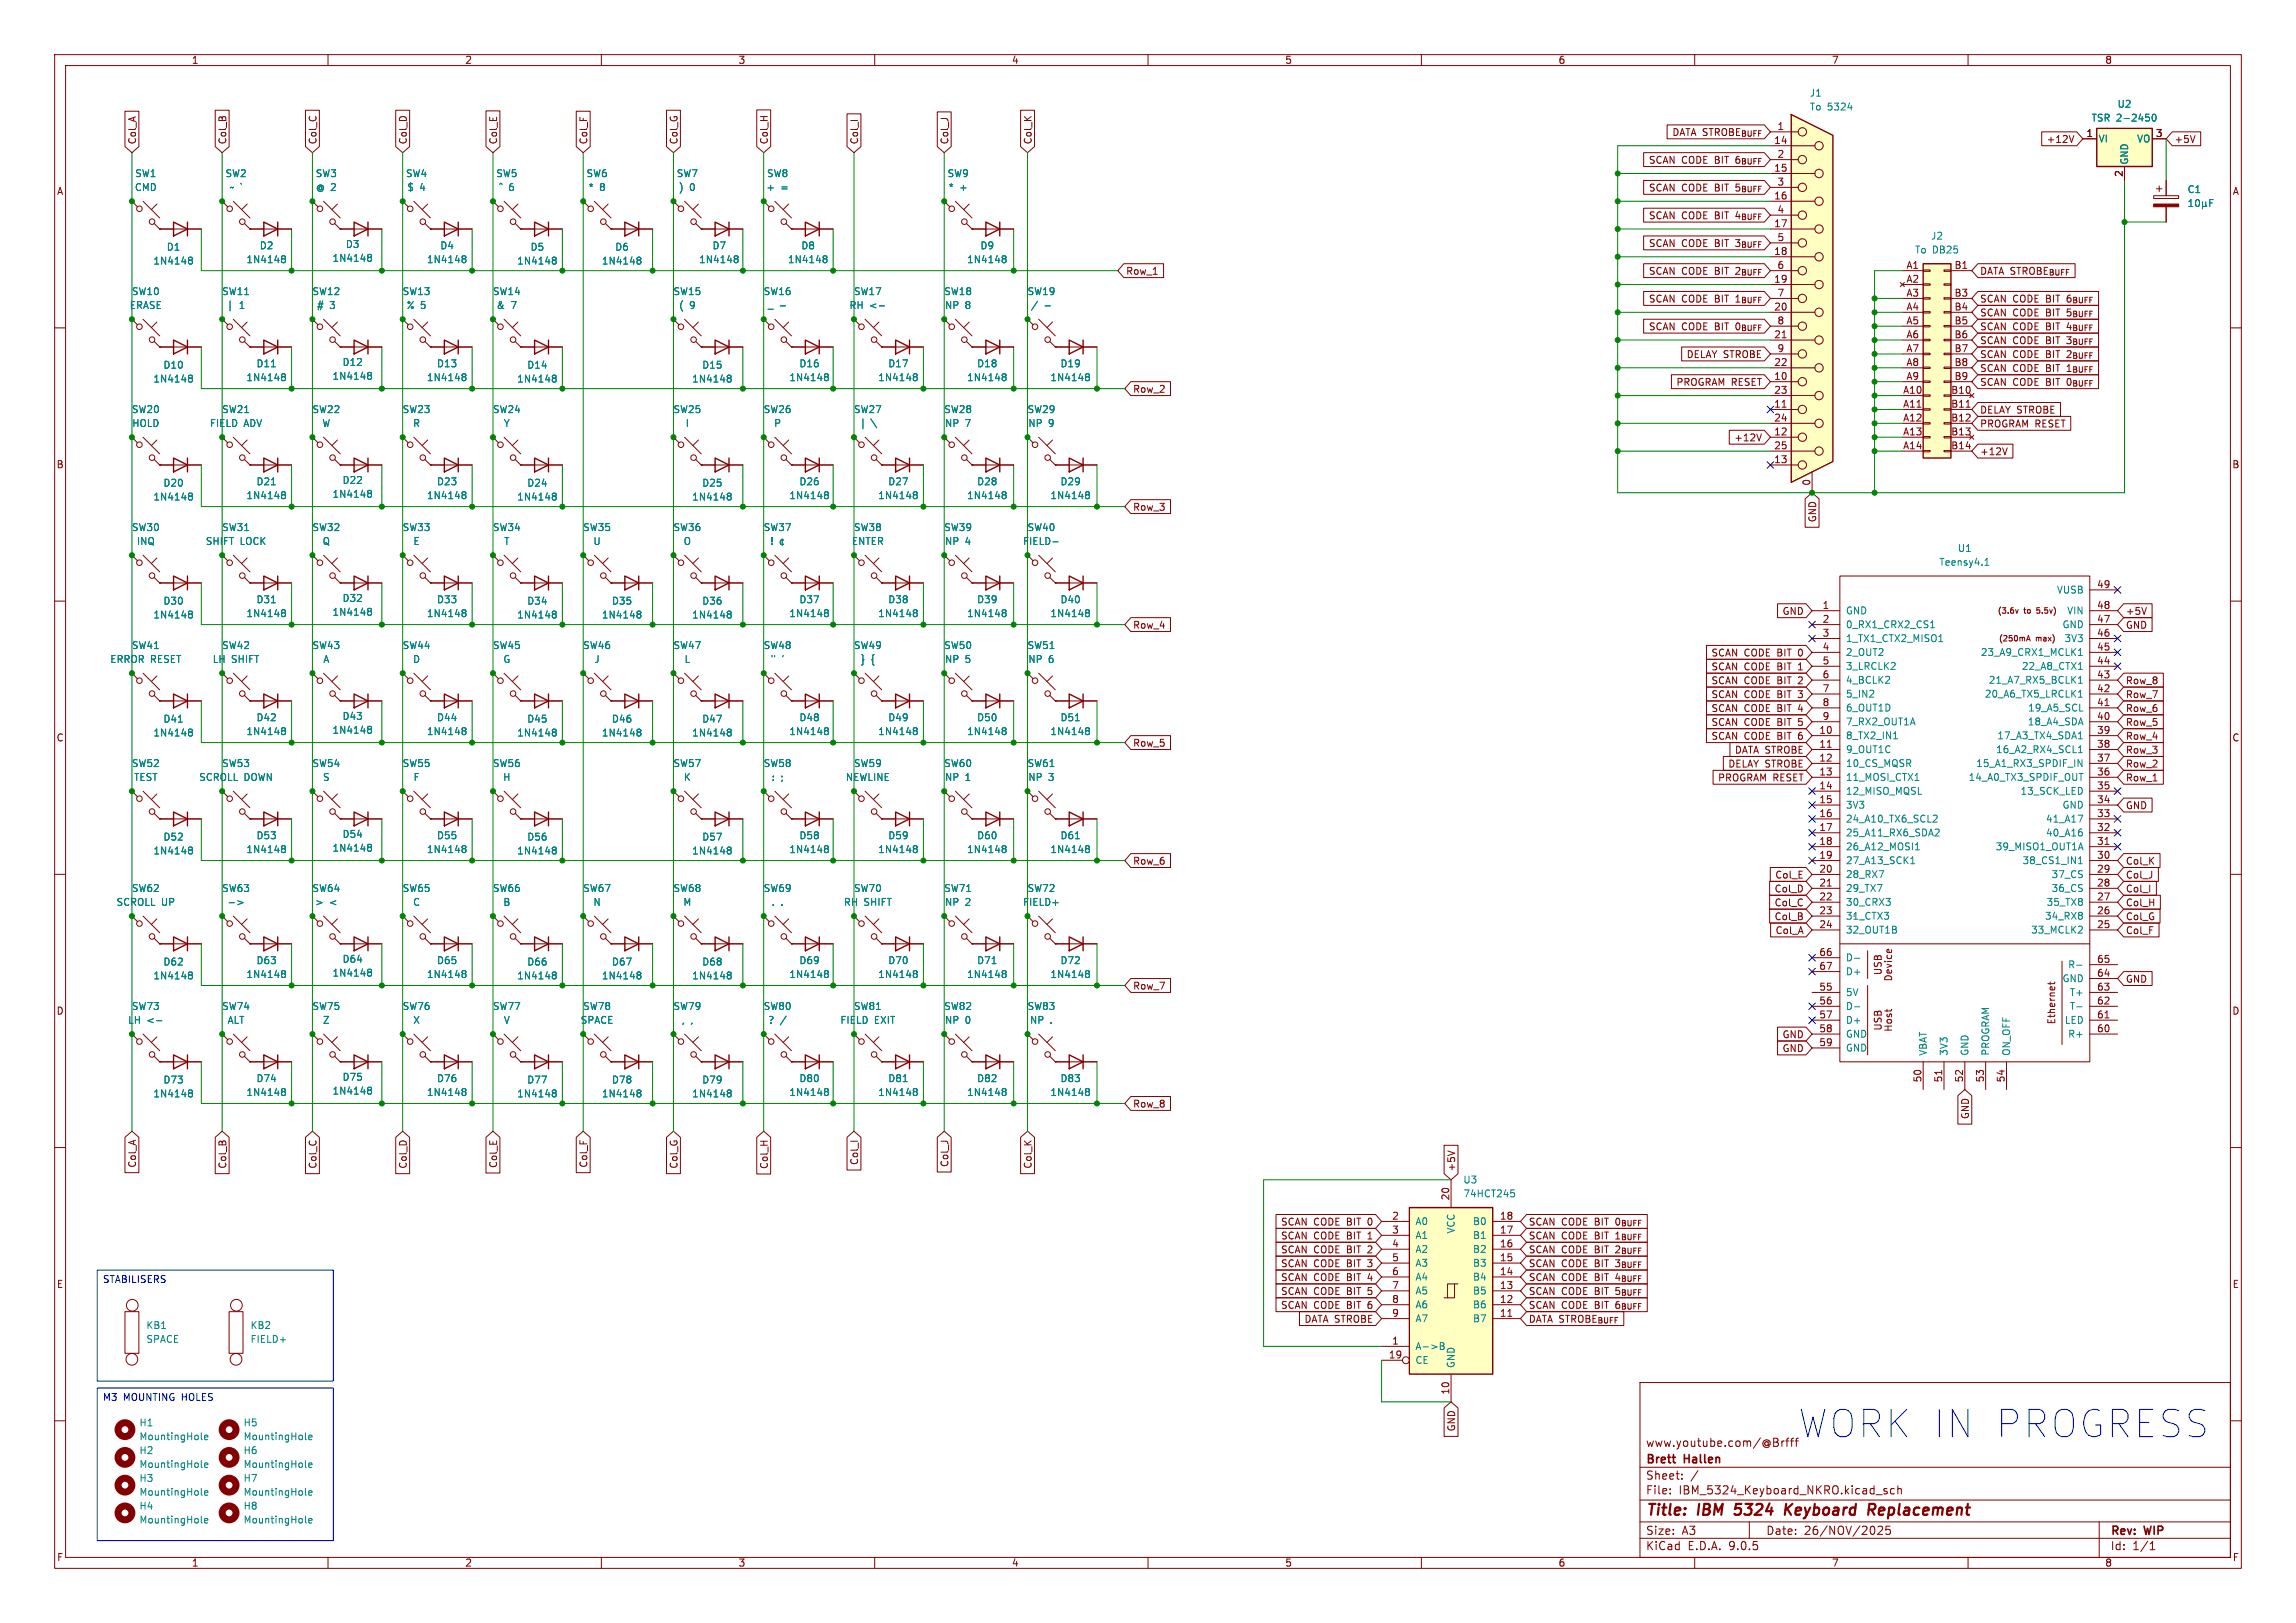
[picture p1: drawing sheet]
<svg xmlns="http://www.w3.org/2000/svg" width="420mm" height="297mm" viewBox="0 0 420 297" stroke-linecap="round" stroke-linejoin="round" font-family="sans-serif">
<defs><g id="words">
<text font-size="7" fill="#0000c2" x="329.1" y="263.3">WORK IN PROGRESS</text>
<g font-size="2.8" fill="#840000">
<text x="301" y="277.9">Title:</text>
<text x="310.6" y="277.9">IBM</text>
<text x="318.2" y="277.9">5324</text>
<text x="328.2" y="277.9">Keyboard</text>
<text x="344.2" y="277.9">Replacement</text>
</g>
<g font-size="2.1" fill="#840000">
<text x="301" y="268.2">Brett</text>
<text x="301" y="265">www.youtube.com/@Brfff</text>
<text x="308.2" y="268.2">Hallen</text>
<text x="301" y="273.7">File:</text>
<text x="301" y="271">Sheet:</text>
<text x="307.1" y="273.7">IBM_5324_Keyboard_NKRO.kicad_sch</text>
<text x="301" y="281.1">Size:</text>
<text x="307.6" y="281.1">A3</text>
<text x="323" y="281.1">Date:</text>
<text x="330" y="281.1">26/NOV/2025</text>
<text x="386" y="281.3">Rev:</text>
<text x="392.4" y="281.3">WIP</text>
<text x="301" y="283.9">KiCad</text>
<text x="308.7" y="283.9">E.D.A.</text>
<text x="316.3" y="283.9">9.0.5</text>
<text x="386" y="283.9">Id:</text>
<text x="390.1" y="283.9">1/1</text>
</g>
<g font-size="1.8" fill="#840000">
<text x="35" y="11.9">1</text>
<text x="85" y="11.9">2</text>
<text x="135" y="11.9">3</text>
<text x="185" y="11.9">4</text>
<text x="235" y="11.9">5</text>
<text x="285" y="11.9">6</text>
<text x="335" y="11.9">7</text>
<text x="385" y="11.9">8</text>
<text x="325" y="23.9">1</text>
<text x="25.1" y="26.5" transform="rotate(-90 25.1 26.5)">Col_A</text>
<text x="41.6" y="26.5" transform="rotate(-90 41.6 26.5)">Col_B</text>
<text x="58.1" y="26.5" transform="rotate(-90 58.1 26.5)">Col_C</text>
<text x="74.6" y="26.5" transform="rotate(-90 74.6 26.5)">Col_D</text>
<text x="91.1" y="26.5" transform="rotate(-90 91.1 26.5)">Col_E</text>
<text x="107.6" y="26.5" transform="rotate(-90 107.6 26.5)">Col_F</text>
<text x="124.1" y="26.5" transform="rotate(-90 124.1 26.5)">Col_G</text>
<text x="140.7" y="26.5" transform="rotate(-90 140.7 26.5)">Col_H</text>
<text x="157.2" y="26.5" transform="rotate(-90 157.2 26.5)">Col_I</text>
<text x="173.7" y="26.5" transform="rotate(-90 173.7 26.5)">Col_J</text>
<text x="188.9" y="26.5" transform="rotate(-90 188.9 26.5)">Col_K</text>
<text x="305.8" y="25.1">DATA STROBE_{BUFF}</text>
<text x="324.4" y="26.4">14</text>
<text x="325" y="29">2</text>
<text x="374.3" y="26.4">+12V</text>
<text x="381.6" y="25.1">1</text>
<text x="394.3" y="25.1">3</text>
<text x="397.7" y="26.4">+5V</text>
<text x="10.3" y="35.9">A</text>
<text x="301.5" y="30.2">SCAN CODE BIT</text>
<text x="301.5" y="35.2">SCAN CODE BIT</text>
<text x="317.7" y="30.2">6_{BUFF}</text>
<text x="317.7" y="35.2">5_{BUFF}</text>
<text x="324.4" y="31.5">15</text>
<text x="325" y="34">3</text>
<text x="388.4" y="32.5" transform="rotate(-90 388.4 32.5)">2</text>
<text x="408.3" y="35.9">A</text>
<text x="301.5" y="40.3">SCAN CODE BIT</text>
<text x="317.7" y="40.3">4_{BUFF}</text>
<text x="324.4" y="36.6">16</text>
<text x="324.4" y="41.7">17</text>
<text x="325" y="39.1">4</text>
<text x="301.5" y="45.4">SCAN CODE BIT</text>
<text x="317.7" y="45.4">3_{BUFF}</text>
<text x="324.4" y="46.7">18</text>
<text x="325" y="44.2">5</text>
<text x="205.9" y="50.5">Row_1</text>
<text x="301.5" y="50.5">SCAN CODE BIT</text>
<text x="317.7" y="50.5">2_{BUFF}</text>
<text x="324.4" y="51.8">19</text>
<text x="325" y="49.3">6</text>
<text x="348.6" y="49.3">A1</text>
<text x="348.6" y="51.8">A2</text>
<text x="357.4" y="49.3">B1</text>
<text x="362.1" y="50.5">DATA STROBE_{BUFF}</text>
<text x="301.5" y="55.6">SCAN CODE BIT</text>
<text x="317.7" y="55.6">1_{BUFF}</text>
<text x="324.4" y="56.9">20</text>
<text x="325" y="54.4">7</text>
<text x="325" y="59.4">8</text>
<text x="348.6" y="54.4">A3</text>
<text x="348.6" y="56.9">A4</text>
<text x="348.6" y="59.4">A5</text>
<text x="357.4" y="54.4">B3</text>
<text x="357.4" y="56.9">B4</text>
<text x="357.4" y="59.4">B5</text>
<text x="362.1" y="55.6">SCAN CODE BIT</text>
<text x="362.1" y="58.1">SCAN CODE BIT</text>
<text x="378.4" y="55.6">6_{BUFF}</text>
<text x="378.4" y="58.1">5_{BUFF}</text>
<text x="301.5" y="60.6">SCAN CODE BIT</text>
<text x="308.4" y="65.7">DELAY STROBE</text>
<text x="317.7" y="60.6">0_{BUFF}</text>
<text x="324.4" y="62">21</text>
<text x="325" y="64.5">9</text>
<text x="348.6" y="62">A6</text>
<text x="348.6" y="64.5">A7</text>
<text x="357.4" y="62">B6</text>
<text x="357.4" y="64.5">B7</text>
<text x="362.1" y="63.2">SCAN CODE BIT</text>
<text x="362.1" y="60.6">SCAN CODE BIT</text>
<text x="362.1" y="65.7">SCAN CODE BIT</text>
<text x="378.4" y="63.2">3_{BUFF}</text>
<text x="378.4" y="60.6">4_{BUFF}</text>
<text x="378.4" y="65.7">2_{BUFF}</text>
<text x="306.6" y="70.8">PROGRAM RESET</text>
<text x="324.4" y="67.1">22</text>
<text x="324.4" y="69.6">10</text>
<text x="348.6" y="67.1">A8</text>
<text x="348.6" y="69.6">A9</text>
<text x="357.4" y="67.1">B8</text>
<text x="357.4" y="69.6">B9</text>
<text x="362.1" y="70.8">SCAN CODE BIT</text>
<text x="362.1" y="68.3">SCAN CODE BIT</text>
<text x="378.4" y="70.8">0_{BUFF}</text>
<text x="378.4" y="68.3">1_{BUFF}</text>
<text x="207.2" y="72.1">Row_2</text>
<text x="324.4" y="72.1">23</text>
<text x="324.4" y="74.7">11</text>
<text x="324.4" y="77.2">24</text>
<text x="348" y="72.1">A10</text>
<text x="348" y="74.7">A11</text>
<text x="348" y="77.2">A12</text>
<text x="356.8" y="72.1">B10</text>
<text x="356.8" y="74.7">B11</text>
<text x="356.8" y="77.2">B12</text>
<text x="362.1" y="75.9">DELAY STROBE</text>
<text x="317.1" y="81">+12V</text>
<text x="324.4" y="79.8">12</text>
<text x="324.4" y="82.3">25</text>
<text x="348" y="79.8">A13</text>
<text x="348" y="82.3">A14</text>
<text x="356.8" y="79.8">B13</text>
<text x="356.8" y="82.3">B14</text>
<text x="362.1" y="78.4">PROGRAM RESET</text>
<text x="362.1" y="83.5">+12V</text>
<text x="10.3" y="85.9">B</text>
<text x="324.4" y="84.8">13</text>
<text x="331.2" y="89" transform="rotate(-90 331.2 89)">0</text>
<text x="408.2" y="85.9">B</text>
<text x="207.2" y="93.7">Row_3</text>
<text x="332.4" y="95.7" transform="rotate(-90 332.4 95.7)">GND</text>
<text x="383.5" y="107.7">49</text>
<text x="326" y="112.7">GND</text>
<text x="333.3" y="111.5">1</text>
<text x="383.5" y="111.5">48</text>
<text x="388.8" y="112.7">+5V</text>
<text x="207.2" y="115.3">Row_4</text>
<text x="333.3" y="114">2</text>
<text x="333.3" y="116.6">3</text>
<text x="333.3" y="119.1">4</text>
<text x="383.5" y="114">47</text>
<text x="383.5" y="116.6">46</text>
<text x="383.5" y="119.1">45</text>
<text x="388.8" y="115.3">GND</text>
<text x="313" y="122.9">SCAN CODE BIT</text>
<text x="313" y="120.3">SCAN CODE BIT</text>
<text x="313" y="125.4">SCAN CODE BIT</text>
<text x="329.2" y="122.9">1</text>
<text x="329.2" y="120.3">0</text>
<text x="329.2" y="125.4">2</text>
<text x="333.3" y="121.7">5</text>
<text x="333.3" y="124.2">6</text>
<text x="383.5" y="121.7">44</text>
<text x="383.5" y="124.2">43</text>
<text x="388.8" y="125.4">Row_8</text>
<text x="313" y="130.5">SCAN CODE BIT</text>
<text x="313" y="128">SCAN CODE BIT</text>
<text x="329.2" y="130.5">4</text>
<text x="329.2" y="128">3</text>
<text x="333.3" y="126.7">7</text>
<text x="333.3" y="129.3">8</text>
<text x="333.3" y="131.8">9</text>
<text x="383.5" y="126.7">42</text>
<text x="383.5" y="129.3">41</text>
<text x="383.5" y="131.8">40</text>
<text x="388.8" y="130.5">Row_6</text>
<text x="388.8" y="128">Row_7</text>
<text x="10.3" y="135.9">C</text>
<text x="207.2" y="136.8">Row_5</text>
<text x="313" y="135.6">SCAN CODE BIT</text>
<text x="313" y="133">SCAN CODE BIT</text>
<text x="329.2" y="135.6">6</text>
<text x="329.2" y="133">5</text>
<text x="332.7" y="134.4">10</text>
<text x="332.7" y="136.9">11</text>
<text x="383.5" y="134.4">39</text>
<text x="383.5" y="136.9">38</text>
<text x="388.8" y="133">Row_5</text>
<text x="388.8" y="135.6">Row_4</text>
<text x="408.2" y="135.9">C</text>
<text x="314.2" y="143.2">PROGRAM RESET</text>
<text x="316" y="140.7">DELAY STROBE</text>
<text x="317.3" y="138.1">DATA STROBE</text>
<text x="332.7" y="139.4">12</text>
<text x="332.7" y="142">13</text>
<text x="383.5" y="139.4">37</text>
<text x="383.5" y="142">36</text>
<text x="388.8" y="138.1">Row_3</text>
<text x="388.8" y="143.2">Row_1</text>
<text x="388.8" y="140.7">Row_2</text>
<text x="332.7" y="144.5">14</text>
<text x="332.7" y="147.1">15</text>
<text x="332.7" y="149.6">16</text>
<text x="383.5" y="144.5">35</text>
<text x="383.5" y="149.6">33</text>
<text x="383.5" y="147.1">34</text>
<text x="388.8" y="148.3">GND</text>
<text x="332.7" y="152.1">17</text>
<text x="332.7" y="154.7">18</text>
<text x="383.5" y="152.1">32</text>
<text x="383.5" y="154.7">31</text>
<text x="207.2" y="158.4">Row_6</text>
<text x="324.6" y="161">Col_E</text>
<text x="332.7" y="157.2">19</text>
<text x="332.7" y="159.8">20</text>
<text x="383.5" y="157.2">30</text>
<text x="383.5" y="159.8">29</text>
<text x="388.8" y="161">Col_J</text>
<text x="388.8" y="158.4">Col_K</text>
<text x="324.5" y="166.1">Col_C</text>
<text x="324.5" y="163.5">Col_D</text>
<text x="332.7" y="162.3">21</text>
<text x="332.7" y="164.8">22</text>
<text x="332.7" y="167.4">23</text>
<text x="383.5" y="162.3">28</text>
<text x="383.5" y="164.8">27</text>
<text x="383.5" y="167.4">26</text>
<text x="388.8" y="163.5">Col_I</text>
<text x="388.8" y="166.1">Col_H</text>
<text x="324.5" y="168.6">Col_B</text>
<text x="324.7" y="171.1">Col_A</text>
<text x="332.7" y="169.9">24</text>
<text x="383.5" y="169.9">25</text>
<text x="388.8" y="171.1">Col_F</text>
<text x="388.8" y="168.6">Col_G</text>
<text x="332.7" y="175">66</text>
<text x="332.7" y="177.5">67</text>
<text x="344.4" y="178.5" transform="rotate(-90 344.4 178.5)">USB</text>
<text x="346.3" y="179.7" transform="rotate(-90 346.3 179.7)">Device</text>
<text x="383.5" y="176.3">65</text>
<text x="383.5" y="178.8">64</text>
<text x="10.3" y="185.9">D</text>
<text x="207.2" y="181.3">Row_7</text>
<text x="332.7" y="181.4">55</text>
<text x="332.7" y="183.9">56</text>
<text x="383.5" y="181.4">63</text>
<text x="383.5" y="183.9">62</text>
<text x="388.8" y="180">GND</text>
<text x="408.2" y="185.9">D</text>
<text x="326" y="190.2">GND</text>
<text x="332.7" y="186.4">57</text>
<text x="332.7" y="189">58</text>
<text x="332.7" y="191.5">59</text>
<text x="344.4" y="188.7" transform="rotate(-90 344.4 188.7)">USB</text>
<text x="346.3" y="188.9" transform="rotate(-90 346.3 188.9)">Host</text>
<text x="376.1" y="187.5" transform="rotate(-90 376.1 187.5)">Ethernet</text>
<text x="383.5" y="186.4">61</text>
<text x="383.5" y="189">60</text>
<text x="326" y="192.7">GND</text>
<text x="207.2" y="202.9">Row_8</text>
<text x="351.5" y="198.2" transform="rotate(-90 351.5 198.2)">50</text>
<text x="355.3" y="198.2" transform="rotate(-90 355.3 198.2)">51</text>
<text x="359.2" y="198.2" transform="rotate(-90 359.2 198.2)">52</text>
<text x="363" y="198.2" transform="rotate(-90 363 198.2)">53</text>
<text x="366.8" y="198.2" transform="rotate(-90 366.8 198.2)">54</text>
<text x="360.4" y="204.9" transform="rotate(-90 360.4 204.9)">GND</text>
<text x="25.1" y="213.8" transform="rotate(-90 25.1 213.8)">Col_A</text>
<text x="41.6" y="214" transform="rotate(-90 41.6 214)">Col_B</text>
<text x="58.1" y="214" transform="rotate(-90 58.1 214)">Col_C</text>
<text x="74.6" y="214" transform="rotate(-90 74.6 214)">Col_D</text>
<text x="91.1" y="213.8" transform="rotate(-90 91.1 213.8)">Col_E</text>
<text x="107.6" y="213.8" transform="rotate(-90 107.6 213.8)">Col_F</text>
<text x="124.1" y="214" transform="rotate(-90 124.1 214)">Col_G</text>
<text x="140.7" y="214" transform="rotate(-90 140.7 214)">Col_H</text>
<text x="157.2" y="213.3" transform="rotate(-90 157.2 213.3)">Col_I</text>
<text x="173.7" y="213.7" transform="rotate(-90 173.7 213.7)">Col_J</text>
<text x="188.9" y="214" transform="rotate(-90 188.9 214)">Col_K</text>
<text x="266.4" y="214.5" transform="rotate(-90 266.4 214.5)">+5V</text>
<text x="265.2" y="219.8" transform="rotate(-90 265.2 219.8)">20</text>
<text x="234.2" y="227">SCAN CODE BIT</text>
<text x="234.2" y="224.5">SCAN CODE BIT</text>
<text x="250.5" y="227">1</text>
<text x="250.5" y="224.5">0</text>
<text x="254.6" y="223.3">2</text>
<text x="254.6" y="225.8">3</text>
<text x="274.3" y="223.3">18</text>
<text x="274.3" y="225.8">17</text>
<text x="279.6" y="224.5">SCAN CODE BIT</text>
<text x="279.6" y="227">SCAN CODE BIT</text>
<text x="295.8" y="224.5">0_{BUFF}</text>
<text x="295.8" y="227">1_{BUFF}</text>
<text x="234.2" y="232.1">SCAN CODE BIT</text>
<text x="234.2" y="229.6">SCAN CODE BIT</text>
<text x="250.5" y="232.1">3</text>
<text x="250.5" y="229.6">2</text>
<text x="254.6" y="228.3">4</text>
<text x="254.6" y="230.9">5</text>
<text x="254.6" y="233.4">6</text>
<text x="274.3" y="228.3">16</text>
<text x="274.3" y="230.9">15</text>
<text x="274.3" y="233.4">14</text>
<text x="279.6" y="232.1">SCAN CODE BIT</text>
<text x="279.6" y="229.6">SCAN CODE BIT</text>
<text x="295.8" y="232.1">3_{BUFF}</text>
<text x="295.8" y="229.6">2_{BUFF}</text>
<text x="10.3" y="235.9">E</text>
<text x="234.2" y="239.7">SCAN CODE BIT</text>
<text x="234.2" y="234.6">SCAN CODE BIT</text>
<text x="234.2" y="237.2">SCAN CODE BIT</text>
<text x="250.5" y="239.7">6</text>
<text x="250.5" y="234.6">4</text>
<text x="250.5" y="237.2">5</text>
<text x="254.6" y="236">7</text>
<text x="254.6" y="238.5">8</text>
<text x="274.3" y="236">13</text>
<text x="274.3" y="238.5">12</text>
<text x="279.6" y="237.2">SCAN CODE BIT</text>
<text x="279.6" y="234.6">SCAN CODE BIT</text>
<text x="279.6" y="239.7">SCAN CODE BIT</text>
<text x="295.8" y="237.2">5_{BUFF}</text>
<text x="295.8" y="234.6">4_{BUFF}</text>
<text x="295.8" y="239.7">6_{BUFF}</text>
<text x="408.3" y="235.9">E</text>
<text x="238.5" y="242.3">DATA STROBE</text>
<text x="254.6" y="241">9</text>
<text x="274.3" y="241">11</text>
<text x="279.6" y="242.3">DATA STROBE_{BUFF}</text>
<text x="254" y="248.7">19</text>
<text x="254.6" y="246.1">1</text>
<text x="265.2" y="255.3" transform="rotate(-90 265.2 255.3)">10</text>
<text x="266.4" y="262" transform="rotate(-90 266.4 262)">GND</text>
<text x="10.3" y="285.9">F</text>
<text x="35" y="286.9">1</text>
<text x="85" y="286.9">2</text>
<text x="135" y="286.9">3</text>
<text x="185" y="286.9">4</text>
<text x="235" y="286.9">5</text>
<text x="285" y="286.9">6</text>
<text x="335" y="286.9">7</text>
<text x="385" y="286.9">8</text>
<text x="408.3" y="285.9">F</text>
</g>
<g font-size="1.8" fill="#008484">
<text x="331" y="17.9">J1</text>
<text x="331" y="20.4">To 5324</text>
<text x="382.5" y="22.5">TSR 2-2450</text>
<text x="387.2" y="19.9">U2</text>
<text x="383.8" y="26.3">VI</text>
<text x="390.8" y="26.3">VO</text>
<text x="24.6" y="35.2">CMD</text>
<text x="24.6" y="32.6">SW1</text>
<text x="41.1" y="32.6">SW2</text>
<text x="41.9" y="35.2">~ ``</text>
<text x="41.9" y="35.2">~</text>
<text x="57.7" y="32.6">SW3</text>
<text x="57.7" y="35.2">@ 2</text>
<text x="74.2" y="32.6">SW4</text>
<text x="74.4" y="35.2">$</text>
<text x="76.8" y="35.2">4</text>
<text x="90.7" y="32.6">SW5</text>
<text x="91.2" y="35.2">^ 6</text>
<text x="107.2" y="32.6">SW6</text>
<text x="107.5" y="35.2">*</text>
<text x="109.7" y="35.2">8</text>
<text x="123.7" y="32.6">SW7</text>
<text x="124.1" y="35.2">)</text>
<text x="126.1" y="35.2">0</text>
<text x="140.1" y="35.2">+</text>
<text x="140.2" y="32.6">SW8</text>
<text x="142.8" y="35.2">=</text>
<text x="173.2" y="32.6">SW9</text>
<text x="173.4" y="35.2">*</text>
<text x="175.5" y="35.2">+</text>
<text x="389.5" y="30.2" transform="rotate(-90 389.5 30.2)">GND</text>
<text x="400.1" y="35.5">C1</text>
<text x="30.4" y="46.1">D1</text>
<text x="47.4" y="45.8">D2</text>
<text x="63.2" y="45.6">D3</text>
<text x="80.4" y="45.8">D4</text>
<text x="97" y="46.1">D5</text>
<text x="112.5" y="46.1">D6</text>
<text x="130.2" y="45.8">D7</text>
<text x="146.5" y="45.8">D8</text>
<text x="179.3" y="45.8">D9</text>
<text x="350.2" y="46.6">To DB25</text>
<text x="353.1" y="44">J2</text>
<text x="28" y="48.6">1N4148</text>
<text x="45" y="48.4">1N4148</text>
<text x="60.7" y="48.1">1N4148</text>
<text x="78" y="48.4">1N4148</text>
<text x="94.5" y="48.6">1N4148</text>
<text x="110" y="48.6">1N4148</text>
<text x="127.8" y="48.4">1N4148</text>
<text x="144" y="48.4">1N4148</text>
<text x="176.8" y="48.4">1N4148</text>
<text x="23.6" y="56.7">ERASE</text>
<text x="24" y="54.2">SW10</text>
<text x="40.5" y="54.2">SW11</text>
<text x="43.8" y="56.7">1</text>
<text x="57" y="54.2">SW12</text>
<text x="57.9" y="56.7">#</text>
<text x="60.3" y="56.7">3</text>
<text x="73.6" y="54.2">SW13</text>
<text x="74.3" y="56.7">% 5</text>
<text x="90.1" y="54.2">SW14</text>
<text x="90.7" y="56.7">&amp;</text>
<text x="93.5" y="56.7">7</text>
<text x="123.1" y="54.2">SW15</text>
<text x="124.1" y="56.7">(</text>
<text x="126.1" y="56.7">9</text>
<text x="139.6" y="54.2">SW16</text>
<text x="140.4" y="56.7">_</text>
<text x="155.3" y="56.7">RH &lt;-</text>
<text x="156.1" y="54.2">SW17</text>
<text x="172.6" y="54.2">SW18</text>
<text x="172.8" y="56.7">NP</text>
<text x="176.5" y="56.7">8</text>
<text x="187.9" y="54.2">SW19</text>
<text x="28" y="70.2">1N4148</text>
<text x="29.8" y="67.7">D10</text>
<text x="45" y="70">1N4148</text>
<text x="46.8" y="67.4">D11</text>
<text x="60.7" y="69.7">1N4148</text>
<text x="62.6" y="67.2">D12</text>
<text x="78" y="70">1N4148</text>
<text x="79.8" y="67.4">D13</text>
<text x="94.5" y="70.2">1N4148</text>
<text x="96.4" y="67.7">D14</text>
<text x="126.5" y="70.2">1N4148</text>
<text x="128.4" y="67.7">D15</text>
<text x="144.3" y="70">1N4148</text>
<text x="146.1" y="67.4">D16</text>
<text x="160.5" y="70">1N4148</text>
<text x="162.4" y="67.4">D17</text>
<text x="176.8" y="70">1N4148</text>
<text x="178.6" y="67.4">D18</text>
<text x="192" y="70">1N4148</text>
<text x="193.9" y="67.4">D19</text>
<text x="24" y="75.8">SW20</text>
<text x="40.5" y="75.8">SW21</text>
<text x="57" y="75.8">SW22</text>
<text x="73.6" y="75.8">SW23</text>
<text x="90.1" y="75.8">SW24</text>
<text x="123.1" y="75.8">SW25</text>
<text x="139.6" y="75.8">SW26</text>
<text x="156.1" y="75.8">SW27</text>
<text x="172.6" y="75.8">SW28</text>
<text x="187.9" y="75.8">SW29</text>
<text x="24.1" y="78.3">HOLD</text>
<text x="38.3" y="78.3">FIELD</text>
<text x="44.6" y="78.3">ADV</text>
<text x="58.9" y="78.3">W</text>
<text x="75.5" y="78.3">R</text>
<text x="92.1" y="78.3">Y</text>
<text x="125.3" y="78.3">I</text>
<text x="141.5" y="78.3">P</text>
<text x="159.5" y="78.3">\</text>
<text x="172.8" y="78.3">NP</text>
<text x="176.5" y="78.3">7</text>
<text x="188" y="78.3">NP</text>
<text x="191.8" y="78.3">9</text>
<text x="29.8" y="89.3">D20</text>
<text x="46.8" y="89">D21</text>
<text x="62.6" y="88.7">D22</text>
<text x="79.8" y="89">D23</text>
<text x="96.4" y="89.3">D24</text>
<text x="128.4" y="89.3">D25</text>
<text x="146.1" y="89">D26</text>
<text x="162.4" y="89">D27</text>
<text x="178.6" y="89">D28</text>
<text x="193.9" y="89">D29</text>
<text x="28" y="91.8">1N4148</text>
<text x="45" y="91.5">1N4148</text>
<text x="60.7" y="91.3">1N4148</text>
<text x="78" y="91.5">1N4148</text>
<text x="94.5" y="91.8">1N4148</text>
<text x="126.5" y="91.8">1N4148</text>
<text x="144.3" y="91.5">1N4148</text>
<text x="160.5" y="91.5">1N4148</text>
<text x="176.8" y="91.5">1N4148</text>
<text x="192" y="91.5">1N4148</text>
<text x="24" y="97.4">SW30</text>
<text x="24.9" y="99.9">INQ</text>
<text x="37.5" y="99.9">SHIFT</text>
<text x="40.5" y="97.4">SW31</text>
<text x="43.9" y="99.9">LOCK</text>
<text x="57" y="97.4">SW32</text>
<text x="58.9" y="99.9">Q</text>
<text x="73.6" y="97.4">SW33</text>
<text x="75.5" y="99.9">E</text>
<text x="90.1" y="97.4">SW34</text>
<text x="92.1" y="99.9">T</text>
<text x="106.6" y="97.4">SW35</text>
<text x="108.5" y="99.9">U</text>
<text x="123.1" y="97.4">SW36</text>
<text x="125" y="99.9">O</text>
<text x="139.6" y="97.4">SW37</text>
<text x="140.8" y="99.9">!</text>
<text x="155.7" y="99.9">ENTER</text>
<text x="156.1" y="97.4">SW38</text>
<text x="172.6" y="97.4">SW39</text>
<text x="172.8" y="99.9">NP</text>
<text x="176.5" y="99.9">4</text>
<text x="187" y="99.9">FIELD-</text>
<text x="187.9" y="97.4">SW40</text>
<text x="358" y="101.2">U1</text>
<text x="354.7" y="103.7">Teensy4.1</text>
<text x="28" y="113.4">1N4148</text>
<text x="29.8" y="110.8">D30</text>
<text x="45" y="113.1">1N4148</text>
<text x="46.8" y="110.6">D31</text>
<text x="60.7" y="112.9">1N4148</text>
<text x="62.6" y="110.3">D32</text>
<text x="78" y="113.1">1N4148</text>
<text x="79.8" y="110.6">D33</text>
<text x="94.5" y="113.4">1N4148</text>
<text x="96.4" y="110.8">D34</text>
<text x="110" y="113.4">1N4148</text>
<text x="111.8" y="110.8">D35</text>
<text x="126.5" y="113.4">1N4148</text>
<text x="128.4" y="110.8">D36</text>
<text x="144.3" y="113.1">1N4148</text>
<text x="146.1" y="110.6">D37</text>
<text x="160.5" y="113.1">1N4148</text>
<text x="162.4" y="110.6">D38</text>
<text x="176.8" y="113.1">1N4148</text>
<text x="178.6" y="110.6">D39</text>
<text x="192" y="113.1">1N4148</text>
<text x="193.9" y="110.6">D40</text>
<text x="337.6" y="112.6">GND</text>
<text x="376.2" y="108.8">VUSB</text>
<text x="378" y="112.6">VIN</text>
<text x="24" y="119">SW41</text>
<text x="40.5" y="119">SW42</text>
<text x="57" y="119">SW43</text>
<text x="73.6" y="119">SW44</text>
<text x="90.1" y="119">SW45</text>
<text x="106.6" y="119">SW46</text>
<text x="123.1" y="119">SW47</text>
<text x="139.6" y="119">SW48</text>
<text x="156.1" y="119">SW49</text>
<text x="172.6" y="119">SW50</text>
<text x="187.9" y="119">SW51</text>
<text x="337.6" y="115.2">0_RX1_CRX2_CS1</text>
<text x="337.6" y="117.7">1_TX1_CTX2_MISO1</text>
<text x="377.2" y="115.2">GND</text>
<text x="377.5" y="117.7">3V3</text>
<text x="20.1" y="121.5">ERROR RESET</text>
<text x="38.8" y="121.5">LH</text>
<text x="42.3" y="121.5">SHIFT</text>
<text x="59" y="121.5">A</text>
<text x="75.5" y="121.5">D</text>
<text x="92" y="121.5">G</text>
<text x="108.6" y="121.5">J</text>
<text x="125.1" y="121.5">L</text>
<text x="140.9" y="121.5">&quot;</text>
<text x="143" y="121.5">'</text>
<text x="157.3" y="121.5">}</text>
<text x="159.3" y="121.5">{</text>
<text x="172.8" y="121.5">NP</text>
<text x="176.5" y="121.5">5</text>
<text x="188" y="121.5">NP</text>
<text x="191.8" y="121.5">6</text>
<text x="337.6" y="122.8">3_LRCLK2</text>
<text x="337.6" y="125.3">4_BCLK2</text>
<text x="337.6" y="120.2">2_OUT2</text>
<text x="362.2" y="120.2">23_A9_CRX1_MCLK1</text>
<text x="363.7" y="125.3">21_A7_RX5_BCLK1</text>
<text x="369.7" y="122.8">22_A8_CTX1</text>
<text x="62.6" y="131.9">D43</text>
<text x="337.6" y="127.9">5_IN2</text>
<text x="337.6" y="130.4">6_OUT1D</text>
<text x="363" y="127.9">20_A6_TX5_LRCLK1</text>
<text x="370.9" y="130.4">19_A5_SCL</text>
<text x="28" y="135">1N4148</text>
<text x="29.8" y="132.4">D41</text>
<text x="45" y="134.7">1N4148</text>
<text x="46.8" y="132.2">D42</text>
<text x="60.7" y="134.5">1N4148</text>
<text x="78" y="134.7">1N4148</text>
<text x="79.8" y="132.2">D44</text>
<text x="94.5" y="135">1N4148</text>
<text x="96.4" y="132.4">D45</text>
<text x="110" y="135">1N4148</text>
<text x="111.8" y="132.4">D46</text>
<text x="126.5" y="135">1N4148</text>
<text x="128.4" y="132.4">D47</text>
<text x="144.3" y="134.7">1N4148</text>
<text x="146.1" y="132.2">D48</text>
<text x="160.5" y="134.7">1N4148</text>
<text x="162.4" y="132.2">D49</text>
<text x="176.8" y="134.7">1N4148</text>
<text x="178.6" y="132.2">D50</text>
<text x="192" y="134.7">1N4148</text>
<text x="193.9" y="132.2">D51</text>
<text x="337.6" y="132.9">7_RX2_OUT1A</text>
<text x="337.6" y="135.5">8_TX2_IN1</text>
<text x="365.3" y="135.5">17_A3_TX4_SDA1</text>
<text x="370.8" y="132.9">18_A4_SDA</text>
<text x="24" y="140.6">SW52</text>
<text x="24.4" y="143.1">TEST</text>
<text x="36.3" y="143.1">SCROLL DOWN</text>
<text x="40.5" y="140.6">SW53</text>
<text x="57" y="140.6">SW54</text>
<text x="59" y="143.1">S</text>
<text x="73.6" y="140.6">SW55</text>
<text x="75.6" y="143.1">F</text>
<text x="90.1" y="140.6">SW56</text>
<text x="91.9" y="143.1">H</text>
<text x="123.1" y="140.6">SW57</text>
<text x="125" y="143.1">K</text>
<text x="139.6" y="140.6">SW58</text>
<text x="141" y="143.1">:</text>
<text x="142.8" y="143.1">;</text>
<text x="154.6" y="143.1">NEWLINE</text>
<text x="156.1" y="140.6">SW59</text>
<text x="172.6" y="140.6">SW60</text>
<text x="172.8" y="143.1">NP</text>
<text x="176.5" y="143.1">1</text>
<text x="187.9" y="140.6">SW61</text>
<text x="188" y="143.1">NP</text>
<text x="191.8" y="143.1">3</text>
<text x="337.6" y="138">9_OUT1C</text>
<text x="337.6" y="140.6">10_CS_MQSR</text>
<text x="337.6" y="143.1">11_MOSI_CTX1</text>
<text x="360" y="143.1">14_A0_TX3_SPDIF_OUT</text>
<text x="361.4" y="140.6">15_A1_RX3_SPDIF_IN</text>
<text x="365" y="138">16_A2_RX4_SCL1</text>
<text x="337.6" y="145.6">12_MISO_MQSL</text>
<text x="337.6" y="148.2">3V3</text>
<text x="369.5" y="145.6">13_SCK_LED</text>
<text x="377.2" y="148.2">GND</text>
<text x="29.8" y="154">D52</text>
<text x="46.8" y="153.8">D53</text>
<text x="62.6" y="153.5">D54</text>
<text x="79.8" y="153.8">D55</text>
<text x="96.4" y="154">D56</text>
<text x="128.4" y="154">D57</text>
<text x="146.1" y="153.8">D58</text>
<text x="162.4" y="153.8">D59</text>
<text x="178.6" y="153.8">D60</text>
<text x="193.9" y="153.8">D61</text>
<text x="337.6" y="150.7">24_A10_TX6_SCL2</text>
<text x="337.6" y="153.3">25_A11_RX6_SDA2</text>
<text x="337.6" y="155.8">26_A12_MOSI1</text>
<text x="365" y="155.8">39_MISO1_OUT1A</text>
<text x="374.2" y="150.7">41_A17</text>
<text x="374.2" y="153.3">40_A16</text>
<text x="28" y="156.6">1N4148</text>
<text x="45" y="156.3">1N4148</text>
<text x="60.7" y="156.1">1N4148</text>
<text x="78" y="156.3">1N4148</text>
<text x="94.5" y="156.6">1N4148</text>
<text x="126.5" y="156.6">1N4148</text>
<text x="144.3" y="156.3">1N4148</text>
<text x="160.5" y="156.3">1N4148</text>
<text x="176.8" y="156.3">1N4148</text>
<text x="192" y="156.3">1N4148</text>
<text x="337.6" y="158.3">27_A13_SCK1</text>
<text x="337.6" y="160.9">28_RX7</text>
<text x="369.9" y="158.3">38_CS1_IN1</text>
<text x="375.2" y="160.9">37_CS</text>
<text x="21.2" y="166">SCROLL UP</text>
<text x="24" y="163.4">SW62</text>
<text x="40.5" y="163.4">SW63</text>
<text x="41.5" y="166">-&gt;</text>
<text x="57" y="163.4">SW64</text>
<text x="57.5" y="166">&gt;</text>
<text x="60.3" y="166">&lt;</text>
<text x="73.6" y="163.4">SW65</text>
<text x="75.5" y="166">C</text>
<text x="90.1" y="163.4">SW66</text>
<text x="92" y="166">B</text>
<text x="106.6" y="163.4">SW67</text>
<text x="108.5" y="166">N</text>
<text x="123.1" y="163.4">SW68</text>
<text x="124.9" y="166">M</text>
<text x="139.6" y="163.4">SW69</text>
<text x="141" y="166">.</text>
<text x="142.8" y="166">.</text>
<text x="154.3" y="166">RH SHIFT</text>
<text x="156.1" y="163.4">SW70</text>
<text x="172.6" y="163.4">SW71</text>
<text x="172.8" y="166">NP</text>
<text x="176.5" y="166">2</text>
<text x="187" y="166">FIELD+</text>
<text x="187.9" y="163.4">SW72</text>
<text x="337.6" y="163.4">29_TX7</text>
<text x="337.6" y="166">30_CRX3</text>
<text x="374.3" y="166">35_TX8</text>
<text x="375.2" y="163.4">36_CS</text>
<text x="337.6" y="168.5">31_CTX3</text>
<text x="337.6" y="171">32_OUT1B</text>
<text x="371.4" y="171">33_MCLK2</text>
<text x="374" y="168.5">34_RX8</text>
<text x="28" y="179.4">1N4148</text>
<text x="29.8" y="176.9">D62</text>
<text x="45" y="179.2">1N4148</text>
<text x="46.8" y="176.6">D63</text>
<text x="60.7" y="178.9">1N4148</text>
<text x="62.6" y="176.4">D64</text>
<text x="78" y="179.2">1N4148</text>
<text x="79.8" y="176.6">D65</text>
<text x="94.5" y="179.4">1N4148</text>
<text x="96.4" y="176.9">D66</text>
<text x="110" y="179.4">1N4148</text>
<text x="111.8" y="176.9">D67</text>
<text x="126.5" y="179.4">1N4148</text>
<text x="128.4" y="176.9">D68</text>
<text x="144.3" y="179.2">1N4148</text>
<text x="146.1" y="176.6">D69</text>
<text x="160.5" y="179.2">1N4148</text>
<text x="162.4" y="176.6">D70</text>
<text x="176.8" y="179.2">1N4148</text>
<text x="178.6" y="176.6">D71</text>
<text x="192" y="179.2">1N4148</text>
<text x="193.9" y="176.6">D72</text>
<text x="337.6" y="176.1">D-</text>
<text x="337.6" y="178.7">D+</text>
<text x="377.2" y="179.9">GND</text>
<text x="378.2" y="177.4">R-</text>
<text x="24" y="185">SW73</text>
<text x="40.5" y="185">SW74</text>
<text x="57" y="185">SW75</text>
<text x="73.6" y="185">SW76</text>
<text x="90.1" y="185">SW77</text>
<text x="106.6" y="185">SW78</text>
<text x="123.1" y="185">SW79</text>
<text x="139.6" y="185">SW80</text>
<text x="156.1" y="185">SW81</text>
<text x="172.6" y="185">SW82</text>
<text x="187.9" y="185">SW83</text>
<text x="337.6" y="182.5">5V</text>
<text x="337.6" y="185">D-</text>
<text x="378.5" y="182.5">T+</text>
<text x="378.5" y="185">T-</text>
<text x="23.3" y="187.6">LH</text>
<text x="26.9" y="187.6">&lt;-</text>
<text x="41.5" y="187.6">ALT</text>
<text x="59" y="187.6">Z</text>
<text x="75.5" y="187.6">X</text>
<text x="92.1" y="187.6">V</text>
<text x="106.1" y="187.6">SPACE</text>
<text x="124.5" y="187.6">,</text>
<text x="126.3" y="187.6">,</text>
<text x="140.4" y="187.6">?</text>
<text x="142.7" y="187.6">/</text>
<text x="153.6" y="187.6">FIELD</text>
<text x="159.9" y="187.6">EXIT</text>
<text x="172.8" y="187.6">NP</text>
<text x="176.5" y="187.6">0</text>
<text x="188.3" y="187.6">NP</text>
<text x="192.1" y="187.6">.</text>
<text x="337.6" y="187.6">D+</text>
<text x="337.6" y="190.1">GND</text>
<text x="377.6" y="187.6">LED</text>
<text x="378.2" y="190.1">R+</text>
<text x="62.6" y="198">D75</text>
<text x="337.6" y="192.6">GND</text>
<text x="352.7" y="193.3" transform="rotate(-90 352.7 193.3)">VBAT</text>
<text x="356.5" y="193.3" transform="rotate(-90 356.5 193.3)">3V3</text>
<text x="360.3" y="193.3" transform="rotate(-90 360.3 193.3)">GND</text>
<text x="364.1" y="193.3" transform="rotate(-90 364.1 193.3)">PROGRAM</text>
<text x="367.9" y="193.3" transform="rotate(-90 367.9 193.3)">ON_OFF</text>
<text x="28" y="201">1N4148</text>
<text x="29.8" y="198.5">D73</text>
<text x="45" y="200.8">1N4148</text>
<text x="46.8" y="198.2">D74</text>
<text x="60.7" y="200.5">1N4148</text>
<text x="78" y="200.8">1N4148</text>
<text x="79.8" y="198.2">D76</text>
<text x="94.5" y="201">1N4148</text>
<text x="96.4" y="198.5">D77</text>
<text x="110" y="201">1N4148</text>
<text x="111.8" y="198.5">D78</text>
<text x="126.5" y="201">1N4148</text>
<text x="128.4" y="198.5">D79</text>
<text x="144.3" y="200.8">1N4148</text>
<text x="146.1" y="198.2">D80</text>
<text x="160.5" y="200.8">1N4148</text>
<text x="162.4" y="198.2">D81</text>
<text x="176.8" y="200.8">1N4148</text>
<text x="178.6" y="198.2">D82</text>
<text x="192" y="200.8">1N4148</text>
<text x="193.9" y="198.2">D83</text>
<text x="267.6" y="216.8">U3</text>
<text x="267.6" y="219.3">74HCT245</text>
<text x="258.8" y="224.4">A0</text>
<text x="258.8" y="226.9">A1</text>
<text x="266.3" y="225.8" transform="rotate(-90 266.3 225.8)">VCC</text>
<text x="269.4" y="224.4">B0</text>
<text x="269.4" y="226.9">B1</text>
<text x="258.8" y="229.5">A2</text>
<text x="258.8" y="232">A3</text>
<text x="269.4" y="229.5">B2</text>
<text x="269.4" y="232">B3</text>
<text x="258.8" y="234.5">A4</text>
<text x="258.8" y="237.1">A5</text>
<text x="258.8" y="239.6">A6</text>
<text x="269.4" y="234.5">B4</text>
<text x="269.4" y="237.1">B5</text>
<text x="269.4" y="239.6">B6</text>
<text x="26.7" y="243.4">KB1</text>
<text x="26.7" y="245.9">SPACE</text>
<text x="45.7" y="243.4">KB2</text>
<text x="45.7" y="245.9">FIELD+</text>
<text x="258.8" y="242.2">A7</text>
<text x="269.4" y="242.2">B7</text>
<text x="258.8" y="247.2">A-&gt;B</text>
<text x="258.8" y="249.8">CE</text>
<text x="266.3" y="250.4" transform="rotate(-90 266.3 250.4)">GND</text>
<text x="25.4" y="261.2">H1</text>
<text x="25.4" y="263.8">MountingHole</text>
<text x="44.5" y="261.2">H5</text>
<text x="44.5" y="263.8">MountingHole</text>
<text x="25.4" y="266.3">H2</text>
<text x="25.4" y="268.8">MountingHole</text>
<text x="44.5" y="266.3">H6</text>
<text x="44.5" y="268.8">MountingHole</text>
<text x="25.4" y="271.4">H3</text>
<text x="25.4" y="273.9">MountingHole</text>
<text x="44.5" y="271.4">H7</text>
<text x="44.5" y="273.9">MountingHole</text>
<text x="25.4" y="276.5">H4</text>
<text x="25.4" y="279">MountingHole</text>
<text x="44.5" y="276.5">H8</text>
<text x="44.5" y="279">MountingHole</text>
</g>
<g font-size="1.8" fill="#0000c2">
<text x="18.7" y="235.1">STABILISERS</text>
<text x="18.7" y="256.7">M3</text>
<text x="22.6" y="256.7">MOUNTING HOLES</text>
</g>
<g font-size="1.4" fill="#840000">
<text x="365.3" y="112.5">(3.6v</text>
<text x="370.2" y="112.5">to</text>
<text x="372.7" y="112.5">5.5v)</text>
<text x="365.5" y="117.6">(250mA</text>
<text x="372.4" y="117.6">max)</text>
</g>
</g></defs>
<g fill="none" stroke="#840000" stroke-width=".18">
<path d="M10 10h400v277h-400zM12 12h396v273h-396zM60 10v2M110 10v2M160 10v2M210 10v2M260 10v2M310 10v2M360 10v2M24.1 36.8l1 1M24.1 36.8h.1M26.2 36.8l3 3.1"/>
<path d="M28.7 37.3l-1 1.1M40.6 36.8l1.1 1M40.6 36.8h.1M42.7 36.8l3 3.1M45.2 37.3l-1 1.1M57.1 36.8l1.1 1M57.1 36.8h.1M59.2 36.8l3 3.1M61.7 37.3l-1 1.1M73.7 36.8l1 1M73.7 36.8h.1M75.7 36.8l3 3.1"/>
<path d="M78.2 37.3l-1 1.1M90.2 36.8l1 1M90.2 36.8h.1M92.2 36.8l3 3.1M94.7 37.3l-1 1.1M106.7 36.8l1 1M106.7 36.8h.1M108.7 36.8l3.1 3.1M111.3 37.3l-1.1 1.1M123.2 36.8l1 1M123.2 36.8h.1M125.2 36.8l3.1 3.1"/>
<path d="M127.8 37.3l-1.1 1.1M139.7 36.8l1 1M139.7 36.8h.1M141.7 36.8l3.1 3.1M144.3 37.3l-1 1.1M172.7 36.8l1 1M172.7 36.8h.1M174.8 36.8l3 3.1M177.3 37.3l-1 1.1M24.1 58.4l1 1M24.1 58.4h.1M26.2 58.4l3 3.1"/>
<path d="M28.2 40.9l1 1M28.7 58.9l-1 1M29.2 41.9h.1M29.2 41.9h7.6M40.6 58.4l1.1 1M40.6 58.4h.1M42.7 58.4l3 3.1M44.7 40.9l1 1M45.2 58.9l-1 1M45.7 41.9h.1M45.7 41.9h7.6M57.1 58.4l1.1 1"/>
<path d="M57.1 58.4h.1M59.2 58.4l3 3.1M61.2 40.9l1 1M61.7 58.9l-1 1M62.2 41.9h.1M62.2 41.9h7.6M73.7 58.4l1 1M73.7 58.4h.1M75.7 58.4l3 3.1M77.7 40.9l1 1M78.2 58.9l-1 1M78.7 41.9h.1"/>
<path d="M78.7 41.9h7.7M90.2 58.4l1 1M90.2 58.4h.1M92.2 58.4l3 3.1M94.2 40.9l1 1M94.7 58.9l-1 1M95.2 41.9h.1M95.2 41.9h7.7M110.7 40.9l1.1 1M111.8 41.9h.1M111.8 41.9h7.6M123.2 58.4l1 1"/>
<path d="M123.2 58.4h.1M125.2 58.4l3.1 3.1M127.3 40.9l1 1M127.8 58.9l-1.1 1M128.3 41.9h.1M128.3 41.9h7.6M139.7 58.4l1 1M139.7 58.4h.1M141.7 58.4l3.1 3.1M143.8 40.9l1 1M144.3 58.9l-1 1M144.8 41.9h.1"/>
<path d="M144.8 41.9h7.6M156.2 58.4l1 1M156.2 58.4h.1M158.2 58.4l3.1 3.1M160.8 58.9l-1 1M172.7 58.4l1 1M172.7 58.4h.1M174.8 58.4l3 3.1M176.8 40.9l1 1M177.3 58.9l-1 1M177.8 41.9h.1M177.8 41.9h7.6"/>
<path d="M188 58.4l1 1M188 58.4h.1M190 58.4l3 3.1M192.5 58.9l-1 1M10 60h2M28.2 62.5l1 1M29.2 63.5h.1M44.7 62.5l1 1M45.7 63.5h.1M61.2 62.5l1 1M62.2 63.5h.1M77.7 62.5l1 1"/>
<path d="M78.7 63.5h.1M94.2 62.5l1 1M95.2 63.5h.1M127.3 62.5l1 1M128.3 63.5h.1M143.8 62.5l1 1M144.8 63.5h.1M160.3 62.5l1 1M161.3 63.5h.1M176.8 62.5l1 1M177.8 63.5h.1M192 62.5l1 1"/>
<path d="M193 63.5h.1M193 63.5h7.7M408 60h2M24.1 80l1 1M24.1 80h.1M26.2 80l3 3.1M28.2 84.1l1 1M28.7 80.5l-1 1M29.2 85.1h.1M188 80l1 1M188 80h.1M190 80l3 3.1"/>
<path d="M192 84.1l1 1M192.5 80.5l-1 1M193 85.1h.1M193 85.1h7.7M10 110h2M24.1 101.6l1 1M24.1 101.6h.1M26.2 101.6l3 3M28.2 105.7l1 1M28.7 102.1l-1 1M29.2 106.7h.1M123.2 101.6l1 1"/>
<path d="M123.2 101.6h.1M125.2 101.6l3.1 3M127.3 105.7l1 1M127.8 102.1l-1.1 1M128.3 106.7h.1M128.3 106.7h7.6M139.7 101.6l1 1M139.7 101.6h.1M141.7 101.6l3.1 3M143.8 105.7l1 1M144.3 102.1l-1 1M144.8 106.7h.1"/>
<path d="M144.8 106.7h7.6M156.2 101.6l1 1M156.2 101.6h.1M158.2 101.6l3.1 3M160.3 105.7l1 1M160.8 102.1l-1 1M161.3 106.7h.1M161.3 106.7h7.6M172.7 101.6l1 1M172.7 101.6h.1M174.8 101.6l3 3M176.8 105.7l1 1"/>
<path d="M177.3 102.1l-1 1M177.8 106.7h.1M177.8 106.7h7.6M188 101.6l1 1M188 101.6h.1M190 101.6l3 3M192 105.7l1 1M192.5 102.1l-1 1M193 106.7h.1M193 106.7h7.7M331.5 111.8h5M331.5 114.3h5"/>
<path d="M331.5 116.8h5M331.5 119.4h5M336.5 105.4h45.8v88.9h-45.8zM369.2 111.5l-.3 .7M370.7 117.3l.3-1 .4 1M370.8 117h.5M382.3 108h5M382.3 111.8h5M382.3 114.3h5M382.3 116.8h5M382.3 119.4h5M408 110h2"/>
<path d="M24.1 123.2l1 1M24.1 123.2h.1M26.2 123.2l3 3M28.2 127.3l1 1M28.7 123.7l-1 1M29.2 128.3h.1M90.2 123.2l1 1M90.2 123.2h.1M92.2 123.2l3 3M94.2 127.3l1 1M94.7 123.7l-1 1M95.2 128.3h.1"/>
<path d="M106.7 123.2l1 1M106.7 123.2h.1M108.7 123.2l3.1 3M110.7 127.3l1.1 1M111.3 123.7l-1.1 1M111.8 128.3h.1M111.8 128.3h7.6M123.2 123.2l1 1M123.2 123.2h.1M125.2 123.2l3.1 3M127.3 127.3l1 1M127.8 123.7l-1.1 1"/>
<path d="M128.3 128.3h.1M128.3 128.3h7.6M139.7 123.2l1 1M139.7 123.2h.1M141.7 123.2l3.1 3M143.8 127.3l1 1M144.3 123.7l-1 1M144.8 128.3h.1M144.8 128.3h7.6M156.2 123.2l1 1M156.2 123.2h.1M158.2 123.2l3.1 3"/>
<path d="M160.3 127.3l1 1M160.8 123.7l-1 1M161.3 128.3h.1M161.3 128.3h7.6M172.7 123.2l1 1M172.7 123.2h.1M174.8 123.2l3 3M176.8 127.3l1 1M177.3 123.7l-1 1M177.8 128.3h.1M177.8 128.3h7.6M188 123.2l1 1"/>
<path d="M188 123.2h.1M190 123.2l3 3M192 127.3l1 1M192.5 123.7l-1 1M193 128.3h.1M193 128.3h7.7M331.5 121.9h5M331.5 124.5h5M331.5 127h5M331.5 129.5h5M331.5 132.1h5M331.5 134.6h5"/>
<path d="M331.5 137.2h5M331.5 139.7h5M334.3 136.7h.7M382.3 121.9h5M382.3 124.5h5M382.3 127h5M382.3 129.5h5M382.3 132.1h5M382.3 134.6h5M382.3 137.2h5M382.3 139.7h5M385.1 129.1h.7"/>
<path d="M10 160h2M24.1 144.8l1 1M24.1 144.8h.1M26.2 144.8l3 3M28.2 148.8l1 1.1M28.7 145.3l-1 1M29.2 149.9h.1M123.2 144.8l1 1M123.2 144.8h.1M125.2 144.8l3.1 3M127.3 148.8l1 1.1M127.8 145.3l-1.1 1"/>
<path d="M128.3 149.9h.1M128.3 149.9h7.6M139.7 144.8l1 1M139.7 144.8h.1M141.7 144.8l3.1 3M143.8 148.8l1 1.1M144.3 145.3l-1 1M144.8 149.9h.1M144.8 149.9h7.6M156.2 144.8l1 1M156.2 144.8h.1M158.2 144.8l3.1 3"/>
<path d="M160.3 148.8l1 1.1M160.8 145.3l-1 1M161.3 149.9h.1M161.3 149.9h7.6M172.7 144.8l1 1M172.7 144.8h.1M174.8 144.8l3 3M176.8 148.8l1 1.1M177.3 145.3l-1 1M177.8 149.9h.1M177.8 149.9h7.6M188 144.8l1 1"/>
<path d="M188 144.8h.1M190 144.8l3 3M192 148.8l1 1.1M192.5 145.3l-1 1M193 149.9h.1M193 149.9h7.7M331.5 149.9h5M331.5 142.2h5M331.5 144.8h5M331.5 147.3h5M331.5 152.4h5M331.5 154.9h5"/>
<path d="M331.5 157.5h5M382.3 149.9h5M382.3 142.2h5M382.3 144.8h5M382.3 147.3h5M382.3 152.4h5M382.3 154.9h5M382.3 157.5h5M385.1 154.5h.7M408 160h2M24.1 167.6l1 1.1M24.1 167.6h.1"/>
<path d="M26.2 167.6l3 3.1M28.2 171.7l1 1M28.7 168.1l-1 1.1M29.2 172.7h.1M123.2 167.6l1 1.1M123.2 167.6h.1M125.2 167.6l3.1 3.1M127.3 171.7l1 1M127.8 168.1l-1.1 1.1M128.3 172.7h.1M128.3 172.7h7.6M139.7 167.6l1 1.1"/>
<path d="M139.7 167.6h.1M141.7 167.6l3.1 3.1M143.8 171.7l1 1M144.3 168.1l-1 1.1M144.8 172.7h.1M144.8 172.7h7.6M156.2 167.6l1 1.1M156.2 167.6h.1M158.2 167.6l3.1 3.1M160.3 171.7l1 1M160.8 168.1l-1 1.1M161.3 172.7h.1"/>
<path d="M161.3 172.7h7.6M172.7 167.6l1 1.1M172.7 167.6h.1M174.8 167.6l3 3.1M176.8 171.7l1 1M177.3 168.1l-1 1.1M177.8 172.7h.1M177.8 172.7h7.6M188 167.6l1 1.1M188 167.6h.1M190 167.6l3 3.1M192 171.7l1 1"/>
<path d="M192.5 168.1l-1 1.1M193 172.7h.1M193 172.7h7.7M331.5 160h5M331.5 162.6h5M331.5 165.1h5M331.5 167.6h5M331.5 170.2h5M331.5 175.3h5M331.5 177.8h5M334.3 162.1h.7M336.5 172.7h45.8"/>
<path d="M341.6 174v5.1M345.2 173.8l.3-.1 .1 .6M375 179.7v.5M375.9 179.7l-.2 .3h-1.1M377.2 175.9v15.2M382.3 160h5M382.3 162.6h5M382.3 165.1h5M382.3 167.6h5M382.3 170.2h5M382.3 176.5h5M382.3 179.1h5"/>
<path d="M24.1 189.2l1 1M24.1 189.2h.1M26.2 189.2l3 3.1M28.2 193.3l1 1M28.7 189.7l-1 1.1M29.2 194.3h.1M123.2 189.2l1 1M123.2 189.2h.1M125.2 189.2l3.1 3.1M127.3 193.3l1 1M127.8 189.7l-1.1 1.1M128.3 194.3h.1"/>
<path d="M128.3 194.3h7.6M139.7 189.2l1 1M139.7 189.2h.1M141.7 189.2l3.1 3.1M143.8 193.3l1 1M144.3 189.7l-1 1.1M144.8 194.3h.1M144.8 194.3h7.6M156.2 189.2l1 1M156.2 189.2h.1M158.2 189.2l3.1 3.1M160.3 193.3l1 1"/>
<path d="M160.8 189.7l-1 1.1M161.3 194.3h.1M161.3 194.3h7.6M172.7 189.2l1 1M172.7 189.2h.1M174.8 189.2l3 3.1M176.8 193.3l1 1M177.3 189.7l-1 1.1M177.8 194.3h.1M177.8 194.3h7.6M188 189.2l1 1M188 189.2h.1"/>
<path d="M190 189.2l3 3.1M192 193.3l1 1M192.5 189.7l-1 1.1M193 194.3h.1M193 194.3h7.7M331.5 181.6h5M331.5 184.2h5M331.5 186.7h5M331.5 189.2h5M331.5 191.8h5M341.6 180.3v12.7M351.8 194.3v5.1"/>
<path d="M355.2 195.9v.7M355.6 194.3v5.1M359.4 194.3v5.1M363.2 194.3v5.1M367 194.3v5.1M382.3 181.6h5M382.3 184.2h5M382.3 186.7h5M382.3 189.2h5M385.1 186.3h.7M10 210h2M408 210h2"/>
<path d="M22.9 240h2.5v7.6h-2.5zM41.9 240h2.5v7.6h-2.5zM300 253h108v32h-108zM10 260h2M300 278.5h108M300 274.5h108M300 268.5h108M305.5 273.2v.2M305.5 272.5v.1M307.7 270.5v.2M307.7 269.8v.1M310.6 269.1l-1.3 1.9"/>
<path d="M320 278.5v3M325.2 264v.5M325.9 263.7v1M326.4 263.7l-.3 .1-.2 .2M326.7 263.7h.5M344.3 279.4v.5l-.9 .9h1M345 279.3l-.1 .7 .3-.1h.5l.1 .6-.3 .3-.6-.2M345.2 272.5l-.4-.1-.2 .2 .1 .2 .5 .2v.3h-.6M346.5 272.5l-.4-.1-.3 .3v.4l.1 .2h.6M347.2 272.5l.2-.1 .3 .1 .1 .9M347.2 271.9v1.5M384 278.5v6.5"/>
<path d="M408 260h2M60 285v2M110 285v2M160 285v2M210 285v2M260 285v2M300 281.5h108M310 285v2M360 285v2M393.3 283.6h.9M393.3 282.5l.4-.4v1.5"/>
<circle cx="25.5" cy="38.2" r=".51"/>
<circle cx="42" cy="38.2" r=".51"/>
<circle cx="58.5" cy="38.2" r=".51"/>
<circle cx="75" cy="38.2" r=".51"/>
<circle cx="91.5" cy="38.2" r=".51"/>
<circle cx="108.1" cy="38.2" r=".51"/>
<circle cx="124.6" cy="38.2" r=".51"/>
<circle cx="141.1" cy="38.2" r=".51"/>
<circle cx="174.1" cy="38.2" r=".51"/>
<circle cx="25.5" cy="59.8" r=".51"/>
<circle cx="27.8" cy="40.6" r=".51"/>
<circle cx="42" cy="59.8" r=".51"/>
<circle cx="44.3" cy="40.6" r=".51"/>
<circle cx="58.5" cy="59.8" r=".51"/>
<circle cx="60.8" cy="40.6" r=".51"/>
<circle cx="75" cy="59.8" r=".51"/>
<circle cx="77.3" cy="40.6" r=".51"/>
<circle cx="91.5" cy="59.8" r=".51"/>
<circle cx="93.9" cy="40.6" r=".51"/>
<circle cx="110.4" cy="40.6" r=".51"/>
<circle cx="124.6" cy="59.8" r=".51"/>
<circle cx="126.9" cy="40.6" r=".51"/>
<circle cx="141.1" cy="59.8" r=".51"/>
<circle cx="143.4" cy="40.6" r=".51"/>
<circle cx="157.6" cy="59.8" r=".51"/>
<circle cx="174.1" cy="59.8" r=".51"/>
<circle cx="176.4" cy="40.6" r=".51"/>
<circle cx="189.3" cy="59.8" r=".51"/>
<circle cx="27.8" cy="62.2" r=".51"/>
<circle cx="44.3" cy="62.2" r=".51"/>
<circle cx="60.8" cy="62.2" r=".51"/>
<circle cx="77.3" cy="62.2" r=".51"/>
<circle cx="93.9" cy="62.2" r=".51"/>
<circle cx="126.9" cy="62.2" r=".51"/>
<circle cx="143.4" cy="62.2" r=".51"/>
<circle cx="159.9" cy="62.2" r=".51"/>
<circle cx="176.4" cy="62.2" r=".51"/>
<circle cx="191.6" cy="62.2" r=".51"/>
<circle cx="25.5" cy="81.4" r=".51"/>
<circle cx="27.8" cy="83.7" r=".51"/>
<circle cx="189.3" cy="81.4" r=".51"/>
<circle cx="191.6" cy="83.7" r=".51"/>
<circle cx="25.5" cy="103" r=".51"/>
<circle cx="27.8" cy="105.3" r=".51"/>
<circle cx="124.6" cy="103" r=".51"/>
<circle cx="126.9" cy="105.3" r=".51"/>
<circle cx="141.1" cy="103" r=".51"/>
<circle cx="143.4" cy="105.3" r=".51"/>
<circle cx="157.6" cy="103" r=".51"/>
<circle cx="159.9" cy="105.3" r=".51"/>
<circle cx="174.1" cy="103" r=".51"/>
<circle cx="176.4" cy="105.3" r=".51"/>
<circle cx="189.3" cy="103" r=".51"/>
<circle cx="191.6" cy="105.3" r=".51"/>
<circle cx="25.5" cy="124.6" r=".51"/>
<circle cx="27.8" cy="126.9" r=".51"/>
<circle cx="91.5" cy="124.6" r=".51"/>
<circle cx="93.9" cy="126.9" r=".51"/>
<circle cx="108.1" cy="124.6" r=".51"/>
<circle cx="110.4" cy="126.9" r=".51"/>
<circle cx="124.6" cy="124.6" r=".51"/>
<circle cx="126.9" cy="126.9" r=".51"/>
<circle cx="141.1" cy="124.6" r=".51"/>
<circle cx="143.4" cy="126.9" r=".51"/>
<circle cx="157.6" cy="124.6" r=".51"/>
<circle cx="159.9" cy="126.9" r=".51"/>
<circle cx="174.1" cy="124.6" r=".51"/>
<circle cx="176.4" cy="126.9" r=".51"/>
<circle cx="189.3" cy="124.6" r=".51"/>
<circle cx="191.6" cy="126.9" r=".51"/>
<circle cx="25.5" cy="146.2" r=".51"/>
<circle cx="27.8" cy="148.5" r=".51"/>
<circle cx="124.6" cy="146.2" r=".51"/>
<circle cx="126.9" cy="148.5" r=".51"/>
<circle cx="141.1" cy="146.2" r=".51"/>
<circle cx="143.4" cy="148.5" r=".51"/>
<circle cx="157.6" cy="146.2" r=".51"/>
<circle cx="159.9" cy="148.5" r=".51"/>
<circle cx="174.1" cy="146.2" r=".51"/>
<circle cx="176.4" cy="148.5" r=".51"/>
<circle cx="189.3" cy="146.2" r=".51"/>
<circle cx="191.6" cy="148.5" r=".51"/>
<circle cx="25.5" cy="169" r=".51"/>
<circle cx="27.8" cy="171.4" r=".51"/>
<circle cx="124.6" cy="169" r=".51"/>
<circle cx="126.9" cy="171.4" r=".51"/>
<circle cx="141.1" cy="169" r=".51"/>
<circle cx="143.4" cy="171.4" r=".51"/>
<circle cx="157.6" cy="169" r=".51"/>
<circle cx="159.9" cy="171.4" r=".51"/>
<circle cx="174.1" cy="169" r=".51"/>
<circle cx="176.4" cy="171.4" r=".51"/>
<circle cx="189.3" cy="169" r=".51"/>
<circle cx="191.6" cy="171.4" r=".51"/>
<circle cx="25.5" cy="190.6" r=".51"/>
<circle cx="27.8" cy="193" r=".51"/>
<circle cx="124.6" cy="190.6" r=".51"/>
<circle cx="126.9" cy="193" r=".51"/>
<circle cx="141.1" cy="190.6" r=".51"/>
<circle cx="143.4" cy="193" r=".51"/>
<circle cx="157.6" cy="190.6" r=".51"/>
<circle cx="159.9" cy="193" r=".51"/>
<circle cx="174.1" cy="190.6" r=".51"/>
<circle cx="176.4" cy="193" r=".51"/>
<circle cx="189.3" cy="190.6" r=".51"/>
<circle cx="191.6" cy="193" r=".51"/>
<circle cx="24.2" cy="238.9" r="1.07"/>
<circle cx="43.2" cy="238.9" r="1.07"/>
<circle cx="24.1" cy="248.7" r="1.07"/>
<circle cx="43.2" cy="248.7" r="1.07"/>
</g>
<path d="M317.3 277l.2 .2M317.6 275.2l-.2 1 .1-.1M326.7 275.2l-.2 2M326.9 276.1l.7 1.1M327.9 275.2l-1.3 1.1M342 275.2l.9 .1a.58 .58 0 0 1-.3 1h-.8M342.3 276.3l.6 .9" fill="none" stroke="#840000" stroke-width=".4"/>
<g fill="none" stroke="#840000" stroke-width=".25">
<path d="M31.7 40.6l2.6 1.3-2.6 1.3zM34.3 40.6v2.6M48.3 40.6l2.5 1.3-2.5 1.3zM50.8 40.6v2.6M64.8 40.6l2.5 1.3-2.5 1.3zM67.3 40.6v2.6M81.3 40.6l2.5 1.3-2.5 1.3zM83.8 40.6v2.6M97.8 40.6l2.5 1.3-2.5 1.3zM100.3 40.6v2.6M114.3 40.6l2.5 1.3-2.5 1.3zM116.8 40.6v2.6"/>
<path d="M130.8 40.6l2.5 1.3-2.5 1.3zM133.3 40.6v2.6M147.3 40.6l2.6 1.3-2.6 1.3zM149.9 40.6v2.6M180.3 40.6l2.6 1.3-2.6 1.3zM182.9 40.6v2.6M195.6 62.2l2.5 1.3-2.5 1.3zM198.1 62.2v2.6M195.6 83.8l2.5 1.3-2.5 1.3zM198.1 83.8v2.6M130.8 105.4l2.5 1.3-2.5 1.3zM133.3 105.4v2.6"/>
<path d="M147.3 105.4l2.6 1.3-2.6 1.3zM149.9 105.4v2.6M163.8 105.4l2.6 1.3-2.6 1.3zM166.4 105.4v2.6M180.3 105.4l2.6 1.3-2.6 1.3zM182.9 105.4v2.6M195.6 105.4l2.5 1.3-2.5 1.3zM198.1 105.4v2.6M114.3 127l2.5 1.3-2.5 1.2zM116.8 127v2.5M130.8 127l2.5 1.3-2.5 1.2zM133.3 127v2.5"/>
<path d="M147.3 127l2.6 1.3-2.6 1.2zM149.9 127v2.5M163.8 127l2.6 1.3-2.6 1.2zM166.4 127v2.5M180.3 127l2.6 1.3-2.6 1.2zM182.9 127v2.5M195.6 127l2.5 1.3-2.5 1.2zM198.1 127v2.5M130.8 148.6l2.5 1.3-2.5 1.2zM133.3 148.6v2.5M147.3 148.6l2.6 1.3-2.6 1.2zM149.9 148.6v2.5"/>
<path d="M163.8 148.6l2.6 1.3-2.6 1.2zM166.4 148.6v2.5M180.3 148.6l2.6 1.3-2.6 1.2zM182.9 148.6v2.5M195.6 148.6l2.5 1.3-2.5 1.2zM198.1 148.6v2.5M130.8 171.5l2.5 1.2-2.5 1.3zM133.3 171.5v2.5M147.3 171.5l2.6 1.2-2.6 1.3zM149.9 171.5v2.5M163.8 171.5l2.6 1.2-2.6 1.3zM166.4 171.5v2.5"/>
<path d="M180.3 171.5l2.6 1.2-2.6 1.3zM182.9 171.5v2.5M195.6 171.5l2.5 1.2-2.5 1.3zM198.1 171.5v2.5M130.8 193l2.5 1.3-2.5 1.3zM133.3 193v2.6M147.3 193l2.6 1.3-2.6 1.3zM149.9 193v2.6M163.8 193l2.6 1.3-2.6 1.3zM166.4 193v2.6M180.3 193l2.6 1.3-2.6 1.3zM182.9 193v2.6"/>
<path d="M195.6 193l2.5 1.3-2.5 1.3zM198.1 193v2.6"/>
</g>
<g fill="none" stroke="#008484" stroke-width=".18">
<path d="M34.6 47.5l.1 .1M34.6 47.1h.4l.1 .1 .1 .2-.2 .2M34.7 47.6h.3M34.7 47.6l-.1 .1M35 47.6l.2 .2-.1 .4-.1 .1h-.4M42.1 55.1v1.8M51.6 47.3l.1 .1M51.6 46.9l.4-.1 .2 .1v.2l-.2 .3M51.7 47.4h.3M51.7 47.4h-.1M52 47.4l.2 .2v.4l-.2 .1-.4-.1M67.4 46.6h.3l.2 .1 .1 .2-.3 .2"/>
<path d="M67.4 47l.1 .1M67.5 47.1h.2M67.5 47.1l-.1 .1M67.7 47.1l.3 .2-.1 .4-.2 .1h-.3M84.6 46.9l.4-.1 .2 .1v.2l-.2 .3M84.6 47.3l.2 .1M84.8 47.4h.2M84.8 47.4h-.2M85 47.4l.2 .2v.4l-.2 .1-.4-.1M101.1 47.1h.4l.2 .1v.2l-.2 .2M101.1 47.5l.2 .1M101.3 47.6h.2"/>
<path d="M101.3 47.6l-.2 .1M101.5 47.6l.2 .2v.4l-.2 .1h-.4M116.6 47.1h.4l.2 .1v.2l-.2 .2M116.6 47.5l.2 .1M116.8 47.6h.2M116.8 47.6l-.2 .1M117 47.6l.2 .2v.4l-.2 .1h-.4M134.4 46.9l.4-.1 .2 .1v.2l-.2 .3M134.4 47.3l.1 .1M134.5 47.4h.3M134.5 47.4h-.1M134.8 47.4l.2 .2v.4l-.2 .1-.4-.1"/>
<path d="M142.7 56h1M150.7 46.9l.3-.1 .2 .1 .1 .2-.3 .3M150.7 47.3l.1 .1M150.8 47.4h.2M150.8 47.4h-.1M151 47.4l.3 .2-.1 .4-.2 .1-.3-.1M160.8 56h1M183.4 46.9l.4-.1 .2 .1v.2l-.2 .3M183.4 47.3l.2 .1M183.6 47.4h.2M183.6 47.4h-.2M183.8 47.4l.2 .2v.4l-.2 .1-.4-.1"/>
<path d="M189.8 55.1l-1.1 1.7M191.2 56h.9M198.7 68.5l.3-.1 .2 .1 .1 .2-.3 .2M198.7 68.9h.1M198.8 68.9h.2M198.8 68.9l-.1 .1M199 68.9l.3 .3-.1 .3-.2 .2-.3-.1M143.1 98.6v1.2M143.3 98.9l-.3-.1-.3 .2 .1 .6h.5M192.6 99.2h1M198.7 90h.3l.2 .1 .1 .2-.3 .2M198.7 90.5h.1"/>
<path d="M198.8 90.5h.2M198.8 90.5l-.1 .1M199 90.5l.3 .3-.1 .3-.2 .2-.3-.1M133.1 112.3l.2 .1M133.1 111.9l.4-.1 .2 .2v.1l-.2 .3M133.3 112.4h.2M133.3 112.4h-.2M133.5 112.4l.2 .2v.4l-.2 .1-.4-.1M150.9 111.6h.4l.2 .1v.2l-.2 .2M150.9 112.1h.1M151 112.1h.3M151 112.1l-.1 .1"/>
<path d="M151.3 112.1l.2 .3v.3l-.2 .1h-.4M167.2 111.6h.3l.2 .1 .1 .2-.3 .2M167.2 112.1h.1M167.3 112.1h.2M167.3 112.1l-.1 .1M167.5 112.1l.3 .3-.1 .3-.2 .1h-.3M183.4 111.6h.4l.2 .1v.2l-.2 .2M183.4 112.1h.2M183.6 112.1h.2M183.6 112.1l-.2 .1M183.8 112.1l.2 .3v.3l-.2 .1h-.4M198.7 111.6h.3l.2 .1 .1 .2-.3 .2"/>
<path d="M198.7 112.1h.1M198.8 112.1h.2M198.8 112.1l-.1 .1M199 112.1l.3 .3-.1 .3-.2 .1h-.3M353.1 114.9h.8M353.3 113.9l.2-.3v1.3M354.7 117.4h.7M363.1 103.4h.7M363.1 102.5l.4-.3v1.2M380.2 120h.7M380.2 119.1l.3-.4v1.3M116.6 133.9l.2 .1"/>
<path d="M116.6 133.5l.4-.1 .2 .1v.2l-.2 .3M116.8 134h.2M116.8 134h-.2M117 134l.2 .2v.4l-.2 .1-.4-.1M133.1 133.5l.4-.1 .2 .1v.2l-.2 .3M133.1 133.9l.2 .1M133.3 134h.2M133.3 134h-.2M133.5 134l.2 .2v.4l-.2 .1-.4-.1M150.9 133.2h.4l.2 .1v.2l-.2 .2M150.9 133.7h.1M151 133.7h.3"/>
<path d="M151 133.7l-.1 .1M151.3 133.7l.2 .3v.3l-.2 .1h-.4M167.2 133.2h.3l.2 .1 .1 .2-.3 .2M167.2 133.7h.1M167.3 133.7h.2M167.3 133.7l-.1 .1M167.5 133.7l.3 .3-.1 .3-.2 .1h-.3M183.4 133.2h.4l.2 .1v.2l-.2 .2M183.4 133.7h.2M183.6 133.7h.2M183.6 133.7l-.2 .1M183.8 133.7l.2 .3v.3l-.2 .1h-.4"/>
<path d="M196.7 131.9h.7M198.7 133.2h.3l.2 .1 .1 .2-.3 .2M198.7 133.7h.1M198.8 133.7h.2M198.8 133.7l-.1 .1M199 133.7l.3 .3-.1 .3-.2 .1h-.3M346.4 135.2h.7M380.1 139l.8 1.3v-1.3M380.2 135.2h.7M380.2 126.7l.3-.4v1.3M380.2 124.1l.3-.3v1.2M380.2 136.8l.3-.3v1.2"/>
<path d="M380.2 122.5h.7M380.2 125h.7M380.2 127.6h.7M380.2 137.7h.7M380.4 130.1h.6M380.4 134.1l.1-.2v1.3M133.1 155.1l.4-.1 .2 .1v.2l-.2 .3M133.1 155.5l.2 .1M133.3 155.6h.2M133.3 155.6h-.2M133.5 155.6l.2 .2v.4l-.2 .1-.4-.1M150.9 154.8h.4l.2 .1v.2l-.2 .2"/>
<path d="M150.9 155.2l.1 .1M151 155.3h.3M151 155.3l-.1 .1M151.3 155.3l.2 .2v.4l-.2 .1h-.4M167.2 154.8h.3l.2 .1 .1 .2-.3 .2M167.2 155.2l.1 .1M167.3 155.3h.2M167.3 155.3l-.1 .1M167.5 155.3l.3 .2-.1 .4-.2 .1h-.3M183.4 154.8h.4l.2 .1v.2l-.2 .2M183.4 155.2l.2 .1M183.6 155.3h.2"/>
<path d="M183.6 155.3l-.2 .1M183.8 155.3l.2 .2v.4l-.2 .1h-.4M196.7 153.5h.7M198.7 154.8h.3l.2 .1 .1 .2-.3 .2M198.7 155.2l.1 .1M198.8 155.3h.2M198.8 155.3l-.1 .1M199 155.3l.3 .2-.1 .4-.2 .1h-.3M343.7 159.3h.9l-.6 1.3M349.5 158.1h.7M349.5 157.2l.4-.4v1.3M350.3 142.8h.7"/>
<path d="M350.4 155.5h.7M350.4 154.6l.3-.4v1.3M353.8 149.2h.4l.2 .3-.8 .9h.8M354.2 151.7l.4 .1 .1 .3-.8 .9h.8M380.1 149.2h.9l-.6 1.2M380.2 158.1h.7M380.2 157.2l.3-.4v1.3M380.3 141.5h.7M380.3 155.2h.6M380.6 154.2l.4 1.3M380.8 152.3l.1 .1-.1 .5M133.1 177.9h.4l.2 .1v.2l-.2 .2"/>
<path d="M133.1 178.4h.2M133.3 178.4h.2M133.3 178.4l-.2 .1M133.5 178.4l.2 .3v.3l-.2 .1h-.4M150.9 177.7l.4-.1 .2 .1v.2l-.2 .3M150.9 178.1l.1 .1M151 178.2h.3M151 178.2h-.1M151.3 178.2l.2 .2v.4l-.2 .1-.4-.1M167.2 177.7l.3-.1 .2 .1 .1 .2-.3 .3M167.2 178.1l.1 .1M167.3 178.2h.2"/>
<path d="M167.3 178.2h-.1M167.5 178.2l.3 .2-.1 .4-.2 .1-.3-.1M181.5 176.3h.7M183.4 177.7l.4-.1 .2 .1v.2l-.2 .3M183.4 178.1l.2 .1M183.6 178.2h.2M183.6 178.2h-.2M183.8 178.2l.2 .2v.4l-.2 .1-.4-.1M198.7 178.1l.1 .1M198.7 177.7l.3-.1 .2 .1 .1 .2-.3 .3M198.8 178.2h.2M198.8 178.2h-.1"/>
<path d="M199 178.2l.3 .2-.1 .4-.2 .1-.3-.1M339.2 175.4h1M379.9 176.6h1M380.8 169.6l.1 .1v.3l-.8 .8h.8M28.6 186.8h1M133.1 199.5h.4l.2 .1v.2l-.2 .2M133.1 199.9l.2 .1M150.9 199.3l.4-.1 .2 .1v.2l-.2 .3M150.9 199.7l.1 .1M151 199.8h.3M151 199.8h-.1M151.3 199.8l.2 .2v.4l-.2 .1-.4-.1"/>
<path d="M165.2 197.9h.7M167.2 199.3l.3-.1 .2 .1 .1 .2-.3 .3M167.2 199.7l.1 .1M167.3 199.8h.2M167.3 199.8h-.1M167.5 199.8l.3 .2-.1 .4-.2 .1-.3-.1M183.4 199.3l.4-.1 .2 .1v.2l-.2 .3M183.4 199.7l.2 .1M183.6 199.8h.2M183.6 199.8h-.2M183.8 199.8l.2 .2v.4l-.2 .1-.4-.1M198.7 199.3l.3-.1 .2 .1 .1 .2-.3 .3"/>
<path d="M198.7 199.7l.1 .1M198.8 199.8h.2M198.8 199.8h-.1M199 199.8l.3 .2-.1 .4-.2 .1-.3-.1M339.2 184.2h1M379.9 184.2h1M133.3 200h.2M133.3 200l-.2 .1M133.5 200l.2 .2v.4l-.2 .1h-.4M36.8 268.4l.2 .1M36.8 273.4l.2 .2M37.4 268.1l.6-.1v-.2l-.4-.1-.2 .2 .1 .6h.5"/>
<path d="M37.4 273.2l.6-.1v-.3h-.4l-.2 .2 .1 .6h.5M55.9 268.4l.2 .1M55.9 278.5l.2 .2M55.9 263.3l.2 .2M56.5 268.1l.6-.1-.1-.2-.3-.1-.2 .2v.6h.5M56.5 263l.6-.1-.1-.2-.3-.1-.2 .2v.6h.5M56.5 278.3l.6-.1-.1-.3h-.3l-.2 .1v.6h.5"/>
</g>
<g fill="none" stroke="#840000" stroke-width="1.3">
<circle cx="22.9" cy="271.8" r="1.27"/>
<circle cx="22.9" cy="266.7" r="1.27"/>
<circle cx="41.9" cy="276.9" r="1.27"/>
<circle cx="41.9" cy="261.6" r="1.27"/>
<circle cx="41.9" cy="266.7" r="1.27"/>
</g>
<path d="M383.5 23.5h10.2v7h-10.2z" fill="#ffffc2"/>
<path d="M383.5 23.5h10.2v7h-10.2zM81.3 148.6l2.5 1.3-2.5 1.2zM83.8 148.6v2.5M97.8 148.6l2.5 1.3-2.5 1.2zM100.3 148.6v2.5" fill="none" stroke="#840000" stroke-width=".25"/>
<g fill="none" stroke="#840000" stroke-width=".18">
<path d="M381 25.4h2.5M388.6 30.5v2.5M393.7 25.4h2.5M394 35.8h4.5v.5h-4.5zM394.5 34.5h1M395 34v1.1M396.2 33v2.8M396.2 37.8v2.8M73.7 144.8l1 1M73.7 144.8h.1M75.7 144.8l3 3M77.7 148.8l1 1.1"/>
<path d="M78.2 145.3l-1 1M78.7 149.9h.1M78.7 149.9h7.7M90.2 144.8l1 1M90.2 144.8h.1M92.2 144.8l3 3M94.2 148.8l1 1.1M94.7 145.3l-1 1M95.2 149.9h.1M95.2 149.9h7.7"/>
<circle cx="75" cy="146.2" r=".51"/>
<circle cx="77.3" cy="148.5" r=".51"/>
<circle cx="91.5" cy="146.2" r=".51"/>
<circle cx="93.9" cy="148.5" r=".51"/>
</g>
<g fill="none" stroke="#008484" stroke-width=".18">
<path d="M393.1 21.5v.5M393.9 21l.1-.1a.68 .68 0 0 1 .4 .6 .68 .68 0 0 1-.4 .7 .84 .84 0 0 1-.1-1.2zM400.4 37.8h.7M400.4 36.9l.4-.4v1.3M401.8 36.6l.1-.1a.68 .68 0 0 1 .5 .7 .68 .68 0 0 1-.5 .6 .84 .84 0 0 1-.1-1.2zM402.9 37.6l.2 .2h.2l.2-.2M402.9 36.9v1.3M403.5 37.6l.2 .2M403.5 36.9v.7M404.2 37.1h.4M404.8 36.5h-.6v1.3M84.6 155.2l.2 .1"/>
<path d="M84.6 154.8h.4l.2 .1v.2l-.2 .2M84.8 155.3h.2M84.8 155.3l-.2 .1M85 155.3l.2 .2v.4l-.2 .1h-.4M101.1 155.5l.2 .1M101.1 155.1l.4-.1 .2 .1v.2l-.2 .3M101.3 155.6h.2M101.3 155.6h-.2M101.5 155.6l.2 .2v.4l-.2 .1-.4-.1"/>
</g>
<path d="M394 37.3h4.5v.5h-4.5z" fill="#840000" stroke="#840000" stroke-width=".18"/>
<path d="M351.8 48.3h5.1v35.5h-5.1z" fill="#ffffc2"/>
<g fill="none" stroke="#840000" stroke-width=".25">
<path d="M351.8 48.3h5.1v35.5h-5.1zM64.8 171.5l2.5 1.2-2.5 1.3zM67.3 171.5v2.5M81.3 171.5l2.5 1.2-2.5 1.3zM83.8 171.5v2.5M97.8 171.5l2.5 1.2-2.5 1.3zM100.3 171.5v2.5M114.3 171.5l2.5 1.2-2.5 1.3zM116.8 171.5v2.5M97.8 193l2.5 1.3-2.5 1.3zM100.3 193v2.6M114.3 193l2.5 1.3-2.5 1.3z"/>
<path d="M116.8 193v2.6"/>
</g>
<g fill="none" stroke="#840000" stroke-width=".18">
<path d="M347.6 51.7l.8 .8M348 49.5h3.8M348 52.1h3.8M348 54.6h3.8M348 57.2h3.8M348 59.7h3.8M348.4 51.7l-.8 .8M351.8 49.4h1.3v.3h-1.3zM351.8 51.9h1.3v.3h-1.3zM351.8 54.5h1.3v.2h-1.3zM351.8 57h1.3v.3h-1.3zM351.8 59.6h1.3v.2h-1.3z"/>
<path d="M355.6 49.4h1.3v.3h-1.3zM355.6 51.9h1.3v.3h-1.3zM355.6 54.5h1.3v.2h-1.3zM355.6 57h1.3v.3h-1.3zM355.6 59.6h1.3v.2h-1.3zM356.9 49.5h3.8M356.9 54.6h3.8M356.9 57.2h3.8M356.9 59.7h3.8M348 62.2h3.8M348 64.8h3.8M348 67.3h3.8"/>
<path d="M348 69.9h3.8M348 72.4h3.8M348 74.9h3.8M348 77.5h3.8M351.8 62.1h1.3v.3h-1.3zM351.8 64.6h1.3v.3h-1.3zM351.8 67.2h1.3v.2h-1.3zM351.8 69.7h1.3v.3h-1.3zM351.8 72.3h1.3v.2h-1.3zM351.8 74.8h1.3v.3h-1.3zM351.8 77.3h1.3v.3h-1.3zM351.8 79.9h1.3v.2h-1.3z"/>
<path d="M355.6 62.1h1.3v.3h-1.3zM355.6 64.6h1.3v.3h-1.3zM355.6 67.2h1.3v.2h-1.3zM355.6 69.7h1.3v.3h-1.3zM355.6 72.3h1.3v.2h-1.3zM355.6 74.8h1.3v.3h-1.3zM355.6 77.3h1.3v.3h-1.3zM355.6 79.9h1.3v.2h-1.3zM356.9 62.2h3.8M356.9 64.8h3.8M356.9 67.3h3.8M356.9 69.9h3.8"/>
<path d="M356.9 72.4h3.8M356.9 74.9h3.8M356.9 77.5h3.8M359.7 74.5h.7M360.3 72l.8 .8M360.3 79.6l.8 .8M361.1 72l-.8 .8M361.1 79.6l-.8 .8M348 80h3.8M348 82.6h3.8M351.8 82.4h1.3v.3h-1.3zM355.6 82.4h1.3v.3h-1.3z"/>
<path d="M356.9 80h3.8M356.9 82.6h3.8M62.2 172.7h7.6M73.7 167.6l1 1.1M73.7 167.6h.1M75.7 167.6l3 3.1M77.7 171.7l1 1M78.2 168.1l-1 1.1M78.7 172.7h.1M78.7 172.7h7.7M90.2 167.6l1 1.1M90.2 167.6h.1"/>
<path d="M92.2 167.6l3 3.1M94.2 171.7l1 1M94.7 168.1l-1 1.1M95.2 172.7h.1M95.2 172.7h7.7M106.7 167.6l1 1.1M106.7 167.6h.1M108.7 167.6l3.1 3.1M110.7 171.7l1.1 1M111.3 168.1l-1.1 1.1M111.8 172.7h.1M111.8 172.7h7.6"/>
<path d="M95.2 194.3h7.7M106.7 189.2l1 1M106.7 189.2h.1M108.7 189.2l3.1 3.1M110.7 193.3l1.1 1M111.3 189.7l-1.1 1.1M111.8 194.3h.1M111.8 194.3h7.6"/>
<circle cx="75" cy="169" r=".51"/>
<circle cx="77.3" cy="171.4" r=".51"/>
<circle cx="91.5" cy="169" r=".51"/>
<circle cx="93.9" cy="171.4" r=".51"/>
<circle cx="108.1" cy="169" r=".51"/>
<circle cx="110.4" cy="171.4" r=".51"/>
<circle cx="108.1" cy="190.6" r=".51"/>
<circle cx="110.4" cy="193" r=".51"/>
</g>
<g fill="none" stroke="#008484" stroke-width=".18">
<path d="M67.4 177.8l.1 .1M67.4 177.4h.3l.2 .1 .1 .2-.3 .2M67.5 177.9h.2M67.5 177.9l-.1 .1M67.7 177.9l.3 .2-.1 .4-.2 .1h-.3M84.6 178.1l.2 .1M84.6 177.7l.4-.1 .2 .1v.2l-.2 .3M84.8 178.2h.2M84.8 178.2h-.2M85 178.2l.2 .2v.4l-.2 .1-.4-.1M101.1 178.4h.2M101.1 177.9h.4l.2 .1v.2l-.2 .2"/>
<path d="M101.3 178.4h.2M101.3 178.4l-.2 .1M101.5 178.4l.2 .3v.3l-.2 .1h-.4M116.6 177.9h.4l.2 .1v.2l-.2 .2M116.6 178.4h.2M116.8 178.4h.2M116.8 178.4l-.2 .1M117 178.4l.2 .3v.3l-.2 .1h-.4M101.1 199.5h.4l.2 .1v.2l-.2 .2M101.1 199.9l.2 .1M116.6 199.5h.4l.2 .1v.2l-.2 .2M116.6 199.9l.2 .1"/>
<path d="M101.3 200h.2M101.3 200l-.2 .1M101.5 200l.2 .2v.4l-.2 .1h-.4M116.8 200h.2M116.8 200l-.2 .1M117 200l.2 .2v.4l-.2 .1h-.4"/>
</g>
<path d="M327.7 21l7.6 3.8v59.7l-7.6 3.8z" fill="#ffffc2"/>
<g fill="none" stroke="#840000" stroke-width=".25">
<path d="M327.7 21l7.6 3.8v59.7l-7.6 3.8zM31.7 62.2l2.6 1.3-2.6 1.3zM34.3 62.2v2.6M48.3 62.2l2.5 1.3-2.5 1.3zM50.8 62.2v2.6M64.8 62.2l2.5 1.3-2.5 1.3zM67.3 62.2v2.6M81.3 62.2l2.5 1.3-2.5 1.3zM83.8 62.2v2.6M97.8 62.2l2.5 1.3-2.5 1.3zM100.3 62.2v2.6M130.8 62.2l2.5 1.3-2.5 1.3z"/>
<path d="M133.3 62.2v2.6M147.3 62.2l2.6 1.3-2.6 1.3zM149.9 62.2v2.6M163.8 62.2l2.6 1.3-2.6 1.3zM166.4 62.2v2.6M180.3 62.2l2.6 1.3-2.6 1.3zM182.9 62.2v2.6M31.7 83.8l2.6 1.3-2.6 1.3zM34.3 83.8v2.6M48.3 83.8l2.5 1.3-2.5 1.3zM50.8 83.8v2.6M64.8 83.8l2.5 1.3-2.5 1.3z"/>
<path d="M67.3 83.8v2.6M81.3 83.8l2.5 1.3-2.5 1.3zM83.8 83.8v2.6M97.8 83.8l2.5 1.3-2.5 1.3zM100.3 83.8v2.6M130.8 83.8l2.5 1.3-2.5 1.3zM133.3 83.8v2.6M147.3 83.8l2.6 1.3-2.6 1.3zM149.9 83.8v2.6M163.8 83.8l2.6 1.3-2.6 1.3zM166.4 83.8v2.6M180.3 83.8l2.6 1.3-2.6 1.3z"/>
<path d="M182.9 83.8v2.6M31.7 105.4l2.6 1.3-2.6 1.3zM34.3 105.4v2.6M48.3 105.4l2.5 1.3-2.5 1.3zM50.8 105.4v2.6M64.8 105.4l2.5 1.3-2.5 1.3zM67.3 105.4v2.6M81.3 105.4l2.5 1.3-2.5 1.3zM83.8 105.4v2.6M97.8 105.4l2.5 1.3-2.5 1.3zM100.3 105.4v2.6M114.3 105.4l2.5 1.3-2.5 1.3z"/>
<path d="M116.8 105.4v2.6M31.7 127l2.6 1.3-2.6 1.2zM34.3 127v2.5M48.3 127l2.5 1.3-2.5 1.2zM50.8 127v2.5M64.8 127l2.5 1.3-2.5 1.2zM67.3 127v2.5M81.3 127l2.5 1.3-2.5 1.2zM83.8 127v2.5M97.8 127l2.5 1.3-2.5 1.2zM100.3 127v2.5M31.7 148.6l2.6 1.3-2.6 1.2z"/>
<path d="M34.3 148.6v2.5M48.3 148.6l2.5 1.3-2.5 1.2zM50.8 148.6v2.5M64.8 148.6l2.5 1.3-2.5 1.2zM67.3 148.6v2.5M31.7 171.5l2.6 1.2-2.6 1.3zM34.3 171.5v2.5M48.3 171.5l2.5 1.2-2.5 1.3zM50.8 171.5v2.5M31.7 193l2.6 1.3-2.6 1.3zM34.3 193v2.6M48.3 193l2.5 1.3-2.5 1.3z"/>
<path d="M50.8 193v2.6M64.8 193l2.5 1.3-2.5 1.3zM67.3 193v2.6M81.3 193l2.5 1.3-2.5 1.3zM83.8 193v2.6"/>
</g>
<g fill="none" stroke="#840000" stroke-width=".18">
<path d="M323.8 24.1h5.1M323.8 26.7h8.2M323.8 29.2h5.1M323.8 31.8h8.2M323.8 34.3h5.1M323.8 36.8h8.2M323.8 39.4h5.1M323.8 41.9h8.2M323.8 44.5h5.1M323.8 47h8.2M323.8 49.5h5.1M323.8 52.1h8.2"/>
<path d="M323.8 54.6h5.1M323.8 57.2h8.2M323.8 59.7h5.1M29.2 63.5h7.6M45.7 63.5h7.6M62.2 63.5h7.6M78.7 63.5h7.7M95.2 63.5h7.7M128.3 63.5h7.6M144.8 63.5h7.6M161.3 63.5h7.6M177.8 63.5h7.6"/>
<path d="M323.8 62.2h8.2M323.8 64.8h5.1M323.8 67.3h8.2M323.8 69.9h5.1M323.8 72.4h8.2M323.8 74.9h5.1M323.8 77.5h8.2M326 61.8h.7M326 74.5h.7M29.2 85.1h7.6M40.6 80l1.1 1M40.6 80h.1"/>
<path d="M42.7 80l3 3.1M44.7 84.1l1 1M45.2 80.5l-1 1M45.7 85.1h.1M45.7 85.1h7.6M57.1 80l1.1 1M57.1 80h.1M59.2 80l3 3.1M61.2 84.1l1 1M61.7 80.5l-1 1M62.2 85.1h.1M62.2 85.1h7.6"/>
<path d="M73.7 80l1 1M73.7 80h.1M75.7 80l3 3.1M77.7 84.1l1 1M78.2 80.5l-1 1M78.7 85.1h.1M78.7 85.1h7.7M90.2 80l1 1M90.2 80h.1M92.2 80l3 3.1M94.2 84.1l1 1M94.7 80.5l-1 1"/>
<path d="M95.2 85.1h.1M95.2 85.1h7.7M123.2 80l1 1M123.2 80h.1M125.2 80l3.1 3.1M127.3 84.1l1 1M127.8 80.5l-1.1 1M128.3 85.1h.1M128.3 85.1h7.6M139.7 80l1 1M139.7 80h.1M141.7 80l3.1 3.1"/>
<path d="M143.8 84.1l1 1M144.3 80.5l-1 1M144.8 85.1h.1M144.8 85.1h7.6M156.2 80l1 1M156.2 80h.1M158.2 80l3.1 3.1M160.3 84.1l1 1M160.8 80.5l-1 1M161.3 85.1h.1M161.3 85.1h7.6M172.7 80l1 1"/>
<path d="M172.7 80h.1M174.8 80l3 3.1M176.8 84.1l1 1M177.3 80.5l-1 1M177.8 85.1h.1M177.8 85.1h7.6M323.8 80h5.1M323.8 82.6h8.2M323.8 85.1h5.1M331.5 86.4v3.8M29.2 106.7h7.6M40.6 101.6l1.1 1"/>
<path d="M40.6 101.6h.1M42.7 101.6l3 3M44.7 105.7l1 1M45.2 102.1l-1 1M45.7 106.7h.1M45.7 106.7h7.6M57.1 101.6l1.1 1M57.1 101.6h.1M59.2 101.6l3 3M61.2 105.7l1 1M61.7 102.1l-1 1M62.2 106.7h.1"/>
<path d="M62.2 106.7h7.6M73.7 101.6l1 1M73.7 101.6h.1M75.7 101.6l3 3M77.7 105.7l1 1M78.2 102.1l-1 1M78.7 106.7h.1M78.7 106.7h7.7M90.2 101.6l1 1M90.2 101.6h.1M92.2 101.6l3 3M94.2 105.7l1 1"/>
<path d="M94.7 102.1l-1 1M95.2 106.7h.1M95.2 106.7h7.7M106.7 101.6l1 1M106.7 101.6h.1M108.7 101.6l3.1 3M110.7 105.7l1.1 1M111.3 102.1l-1.1 1M111.8 106.7h.1M111.8 106.7h7.6M29.2 128.3h7.6M40.6 123.2l1.1 1"/>
<path d="M40.6 123.2h.1M42.7 123.2l3 3M44.7 127.3l1 1M45.2 123.7l-1 1M45.7 128.3h.1M45.7 128.3h7.6M57.1 123.2l1.1 1M57.1 123.2h.1M59.2 123.2l3 3M61.2 127.3l1 1M61.7 123.7l-1 1M62.2 128.3h.1"/>
<path d="M62.2 128.3h7.6M73.7 123.2l1 1M73.7 123.2h.1M75.7 123.2l3 3M77.7 127.3l1 1M78.2 123.7l-1 1M78.7 128.3h.1M78.7 128.3h7.7M95.2 128.3h7.7M29.2 149.9h7.6M40.6 144.8l1.1 1M40.6 144.8h.1"/>
<path d="M42.7 144.8l3 3M44.7 148.8l1 1.1M45.2 145.3l-1 1M45.7 149.9h.1M45.7 149.9h7.6M57.1 144.8l1.1 1M57.1 144.8h.1M59.2 144.8l3 3M61.2 148.8l1 1.1M61.7 145.3l-1 1M62.2 149.9h.1M62.2 149.9h7.6"/>
<path d="M29.2 172.7h7.6M40.6 167.6l1.1 1.1M40.6 167.6h.1M42.7 167.6l3 3.1M44.7 171.7l1 1M45.2 168.1l-1 1.1M45.7 172.7h.1M45.7 172.7h7.6M57.1 167.6l1.1 1.1M57.1 167.6h.1M59.2 167.6l3 3.1M61.2 171.7l1 1"/>
<path d="M61.7 168.1l-1 1.1M62.2 172.7h.1M29.2 194.3h7.6M40.6 189.2l1.1 1M40.6 189.2h.1M42.7 189.2l3 3.1M44.7 193.3l1 1M45.2 189.7l-1 1.1M45.7 194.3h.1M45.7 194.3h7.6M57.1 189.2l1.1 1M57.1 189.2h.1"/>
<path d="M59.2 189.2l3 3.1M61.2 193.3l1 1M61.7 189.7l-1 1.1M62.2 194.3h.1M62.2 194.3h7.6M73.7 189.2l1 1M73.7 189.2h.1M75.7 189.2l3 3.1M77.7 193.3l1 1M78.2 189.7l-1 1.1M78.7 194.3h.1M78.7 194.3h7.7"/>
<path d="M90.2 189.2l1 1M90.2 189.2h.1M92.2 189.2l3 3.1M94.2 193.3l1 1M94.7 189.7l-1 1.1M95.2 194.3h.1"/>
<circle cx="329.7" cy="39.4" r=".76"/>
<circle cx="329.7" cy="24.1" r=".76"/>
<circle cx="329.7" cy="29.2" r=".76"/>
<circle cx="329.7" cy="34.3" r=".76"/>
<circle cx="332.7" cy="26.7" r=".76"/>
<circle cx="332.7" cy="31.7" r=".76"/>
<circle cx="332.7" cy="36.8" r=".76"/>
<circle cx="329.7" cy="44.4" r=".76"/>
<circle cx="329.7" cy="54.6" r=".76"/>
<circle cx="329.7" cy="49.5" r=".76"/>
<circle cx="329.7" cy="59.7" r=".76"/>
<circle cx="332.7" cy="47" r=".76"/>
<circle cx="332.7" cy="57.1" r=".76"/>
<circle cx="332.7" cy="52.1" r=".76"/>
<circle cx="332.7" cy="41.9" r=".76"/>
<circle cx="329.7" cy="69.8" r=".76"/>
<circle cx="329.7" cy="64.8" r=".76"/>
<circle cx="329.7" cy="74.9" r=".76"/>
<circle cx="332.7" cy="62.2" r=".76"/>
<circle cx="332.7" cy="77.5" r=".76"/>
<circle cx="332.7" cy="67.3" r=".76"/>
<circle cx="332.7" cy="72.4" r=".76"/>
<circle cx="42" cy="81.4" r=".51"/>
<circle cx="44.3" cy="83.7" r=".51"/>
<circle cx="58.5" cy="81.4" r=".51"/>
<circle cx="60.8" cy="83.7" r=".51"/>
<circle cx="75" cy="81.4" r=".51"/>
<circle cx="77.3" cy="83.7" r=".51"/>
<circle cx="91.5" cy="81.4" r=".51"/>
<circle cx="93.9" cy="83.7" r=".51"/>
<circle cx="124.6" cy="81.4" r=".51"/>
<circle cx="126.9" cy="83.7" r=".51"/>
<circle cx="141.1" cy="81.4" r=".51"/>
<circle cx="143.4" cy="83.7" r=".51"/>
<circle cx="157.6" cy="81.4" r=".51"/>
<circle cx="159.9" cy="83.7" r=".51"/>
<circle cx="174.1" cy="81.4" r=".51"/>
<circle cx="176.4" cy="83.7" r=".51"/>
<circle cx="329.7" cy="80" r=".76"/>
<circle cx="329.7" cy="85.1" r=".76"/>
<circle cx="332.7" cy="82.5" r=".76"/>
<circle cx="42" cy="103" r=".51"/>
<circle cx="44.3" cy="105.3" r=".51"/>
<circle cx="58.5" cy="103" r=".51"/>
<circle cx="60.8" cy="105.3" r=".51"/>
<circle cx="75" cy="103" r=".51"/>
<circle cx="77.3" cy="105.3" r=".51"/>
<circle cx="91.5" cy="103" r=".51"/>
<circle cx="93.9" cy="105.3" r=".51"/>
<circle cx="108.1" cy="103" r=".51"/>
<circle cx="110.4" cy="105.3" r=".51"/>
<circle cx="42" cy="124.6" r=".51"/>
<circle cx="44.3" cy="126.9" r=".51"/>
<circle cx="58.5" cy="124.6" r=".51"/>
<circle cx="60.8" cy="126.9" r=".51"/>
<circle cx="75" cy="124.6" r=".51"/>
<circle cx="77.3" cy="126.9" r=".51"/>
<circle cx="42" cy="146.2" r=".51"/>
<circle cx="44.3" cy="148.5" r=".51"/>
<circle cx="58.5" cy="146.2" r=".51"/>
<circle cx="60.8" cy="148.5" r=".51"/>
<circle cx="42" cy="169" r=".51"/>
<circle cx="44.3" cy="171.4" r=".51"/>
<circle cx="58.5" cy="169" r=".51"/>
<circle cx="60.8" cy="171.4" r=".51"/>
<circle cx="42" cy="190.6" r=".51"/>
<circle cx="44.3" cy="193" r=".51"/>
<circle cx="58.5" cy="190.6" r=".51"/>
<circle cx="60.8" cy="193" r=".51"/>
<circle cx="75" cy="190.6" r=".51"/>
<circle cx="77.3" cy="193" r=".51"/>
<circle cx="91.5" cy="190.6" r=".51"/>
<circle cx="93.9" cy="193" r=".51"/>
</g>
<g fill="none" stroke="#008484" stroke-width=".18">
<path d="M338 19.7h.8M34.6 68.7h.4l.1 .1 .1 .2-.2 .2M34.6 69.1l.1 .1M34.7 69.2h.3M34.7 69.2l-.1 .1M35 69.2l.2 .2-.1 .4-.1 .1h-.4M49.6 67.1h.8M51.6 68.5l.4-.1 .2 .1v.2l-.2 .2M51.6 68.9h.1M51.7 68.9h.3M51.7 68.9l-.1 .1M52 68.9l.2 .3v.3l-.2 .2-.4-.1"/>
<path d="M67.4 68.2l.3-.1 .2 .2 .1 .1-.3 .3M67.4 68.6l.1 .1M67.5 68.7h.2M67.5 68.7h-.1M67.7 68.7l.3 .2-.1 .4-.2 .1h-.3M84.6 68.5l.4-.1 .2 .1v.2l-.2 .2M84.6 68.9h.2M84.8 68.9h.2M84.8 68.9l-.2 .1M85 68.9l.2 .3v.3l-.2 .2-.4-.1M101.1 69.1l.2 .1M101.1 68.7h.4l.2 .1v.2l-.2 .2"/>
<path d="M101.3 69.2h.2M101.3 69.2l-.2 .1M101.5 69.2l.2 .2v.4l-.2 .1h-.4M133.1 68.7h.4l.2 .1v.2l-.2 .2M133.1 69.1l.2 .1M133.3 69.2h.2M133.3 69.2l-.2 .1M133.5 69.2l.2 .2v.4l-.2 .1h-.4M150.9 68.5l.4-.1 .2 .1v.2l-.2 .2M150.9 68.9h.1M151 68.9h.3M151 68.9l-.1 .1"/>
<path d="M151.3 68.9l.2 .3v.3l-.2 .2-.4-.1M157.8 76.7v1.8M167.2 68.5l.3-.1 .2 .1 .1 .2-.3 .2M167.2 68.9h.1M167.3 68.9h.2M167.3 68.9l-.1 .1M167.5 68.9l.3 .3-.1 .3-.2 .2-.3-.1M183.4 68.5l.4-.1 .2 .1v.2l-.2 .2M183.4 68.9h.2M183.6 68.9h.2M183.6 68.9l-.2 .1M183.8 68.9l.2 .3v.3l-.2 .2-.4-.1"/>
<path d="M34.6 90.3l.4-.1 .1 .2 .1 .1-.2 .3M34.6 90.7l.1 .1M34.7 90.8h.3M34.7 90.8h-.1M35 90.8l.2 .2-.1 .4-.1 .1h-.4M49.6 88.7h.8M51.6 90h.4l.2 .1v.2l-.2 .2M51.6 90.5h.1M51.7 90.5h.3M51.7 90.5l-.1 .1M52 90.5l.2 .3v.3l-.2 .2-.4-.1M67.4 89.8l.3-.1 .2 .2 .1 .1-.3 .3"/>
<path d="M67.4 90.2l.1 .1M67.5 90.3h.2M67.5 90.3h-.1M67.7 90.3l.3 .2-.1 .4-.2 .1-.3-.1M84.6 90h.4l.2 .1v.2l-.2 .2M84.6 90.5h.2M84.8 90.5h.2M84.8 90.5l-.2 .1M85 90.5l.2 .3v.3l-.2 .2-.4-.1M101.1 90.3l.4-.1 .2 .2v.1l-.2 .3M101.1 90.7l.2 .1M101.3 90.8h.2"/>
<path d="M101.3 90.8h-.2M101.5 90.8l.2 .2v.4l-.2 .1h-.4M133.1 90.7l.2 .1M133.1 90.3l.4-.1 .2 .2v.1l-.2 .3M133.3 90.8h.2M133.3 90.8h-.2M133.5 90.8l.2 .2v.4l-.2 .1h-.4M150.9 90.5h.1M150.9 90h.4l.2 .1v.2l-.2 .2M151 90.5h.3M151 90.5l-.1 .1M151.3 90.5l.2 .3v.3l-.2 .2-.4-.1"/>
<path d="M167.2 90h.3l.2 .1 .1 .2-.3 .2M167.2 90.5h.1M167.3 90.5h.2M167.3 90.5l-.1 .1M167.5 90.5l.3 .3-.1 .3-.2 .2-.3-.1M183.4 90h.4l.2 .1v.2l-.2 .2M183.4 90.5h.2M183.6 90.5h.2M183.6 90.5l-.2 .1M183.8 90.5l.2 .3v.3l-.2 .2-.4-.1M34.6 111.9l.4-.1 .1 .2 .1 .1-.2 .3M34.6 112.3l.1 .1"/>
<path d="M34.7 112.4h.3M34.7 112.4h-.1M35 112.4l.2 .2-.1 .4-.1 .1-.4-.1M49.6 110.3h.8M51.6 111.6h.4l.2 .1v.2l-.2 .2M51.6 112.1h.1M51.7 112.1h.3M51.7 112.1l-.1 .1M52 112.1l.2 .3v.3l-.2 .1h-.4M67.4 111.4l.3-.1 .2 .1 .1 .2-.3 .3M67.4 111.8l.1 .1M67.5 111.9h.2"/>
<path d="M67.5 111.9h-.1M67.7 111.9l.3 .2-.1 .4-.2 .1-.3-.1M84.6 111.6h.4l.2 .1v.2l-.2 .2M84.6 112.1h.2M84.8 112.1h.2M84.8 112.1l-.2 .1M85 112.1l.2 .3v.3l-.2 .1h-.4M101.1 111.9l.4-.1 .2 .2v.1l-.2 .3M101.1 112.3l.2 .1M101.3 112.4h.2M101.3 112.4h-.2M101.5 112.4l.2 .2v.4l-.2 .1-.4-.1"/>
<path d="M116.6 111.9l.4-.1 .2 .2v.1l-.2 .3M116.6 112.3l.2 .1M116.8 112.4h.2M116.8 112.4h-.2M117 112.4l.2 .2v.4l-.2 .1-.4-.1M32.6 132.2h.8M34.6 133.5l.4-.1 .1 .1 .1 .2-.2 .3M34.6 133.9l.1 .1M34.7 134h.3M34.7 134h-.1M35 134l.2 .2-.1 .4-.1 .1-.4-.1M51.6 133.2h.4l.2 .1v.2l-.2 .2"/>
<path d="M51.6 133.7h.1M51.7 133.7h.3M51.7 133.7l-.1 .1M52 133.7l.2 .3v.3l-.2 .1h-.4M67.4 133l.3-.1 .2 .1 .1 .2-.3 .3M67.4 133.4l.1 .1M67.5 133.5h.2M67.5 133.5h-.1M67.7 133.5l.3 .2-.1 .4-.2 .1-.3-.1M84.6 133.2h.4l.2 .1v.2l-.2 .2M84.6 133.7h.2M84.8 133.7h.2"/>
<path d="M84.8 133.7l-.2 .1M85 133.7l.2 .3v.3l-.2 .1h-.4M101.1 133.5l.4-.1 .2 .1v.2l-.2 .3M101.1 133.9l.2 .1M101.3 134h.2M101.3 134h-.2M101.5 134l.2 .2v.4l-.2 .1-.4-.1M34.6 155.1l.4-.1 .1 .1 .1 .2-.2 .3M34.6 155.5l.1 .1M34.7 155.6h.3M34.7 155.6h-.1M35 155.6l.2 .2-.1 .4-.1 .1-.4-.1"/>
<path d="M51.6 154.8h.4l.2 .1v.2l-.2 .2M51.6 155.2l.1 .1M51.7 155.3h.3M51.7 155.3l-.1 .1M52 155.3l.2 .2v.4l-.2 .1h-.4M67.4 154.6l.3-.1 .2 .1 .1 .2-.3 .2M67.4 155h.1M67.5 155h.2M67.5 155l-.1 .1M67.7 155l.3 .3-.1 .4-.2 .1-.3-.1M34.6 177.9h.4l.1 .1 .1 .2-.2 .2M34.6 178.4h.1"/>
<path d="M34.7 178.4h.3M34.7 178.4l-.1 .1M35 178.4l.2 .3-.1 .3-.1 .1h-.4M43.5 164.8l.9 .4-.9 .4M51.6 177.7l.4-.1 .2 .1v.2l-.2 .3M51.6 178.1l.1 .1M51.7 178.2h.3M51.7 178.2h-.1M52 178.2l.2 .2v.4l-.2 .1-.4-.1M34.6 199.5h.4l.1 .1 .1 .2-.2 .2M34.6 199.9l.1 .1M51.6 199.3l.4-.1 .2 .1v.2l-.2 .3"/>
<path d="M51.6 199.7l.1 .1M51.7 199.8h.3M51.7 199.8h-.1M52 199.8l.2 .2v.4l-.2 .1-.4-.1M67.4 199.4l.1 .1M67.4 199h.3l.2 .1 .1 .2-.3 .2M67.5 199.5h.2M67.5 199.5l-.1 .1M67.7 199.5l.3 .2-.1 .4-.2 .1h-.3M84.6 199.7l.2 .1M84.6 199.3l.4-.1 .2 .1v.2l-.2 .3M84.8 199.8h.2"/>
<path d="M84.8 199.8h-.2M85 199.8l.2 .2v.4l-.2 .1-.4-.1M34.7 200h.3M34.7 200l-.1 .1M35 200l.2 .2-.1 .4-.1 .1h-.4M36.8 263.3l.2 .2M36.8 278.5l.2 .2M37.4 263l.6-.1v-.2l-.4-.1-.2 .2 .1 .6h.5M37.4 278.3l.6-.1v-.3h-.4l-.2 .1 .1 .6h.5M55.9 273.4l.2 .2M56.5 273.2l.6-.1-.1-.3h-.3l-.2 .2v.6h.5"/>
</g>
<g fill="none" stroke="#840000" stroke-width="1.3">
<circle cx="22.9" cy="276.9" r="1.27"/>
<circle cx="22.9" cy="261.6" r="1.27"/>
<circle cx="41.9" cy="271.8" r="1.27"/>
</g>
<path d="M257.8 221h15.2v30.5h-15.2z" fill="#ffffc2"/>
<g fill="none" stroke="#840000" stroke-width=".18">
<path d="M22.9 20.4h2.5v6.4l-1.3 1.1-1.2-1.1zM24.1 36.8h.1M39.4 20.2h2.5v6.6l-1.3 1.1-1.2-1.1zM40.6 36.8h.1M55.9 20.2h2.5v6.6l-1.3 1.1-1.2-1.1zM57.1 36.8h.1M72.4 20.2h2.5v6.6l-1.2 1.1-1.3-1.1zM73.7 36.8h.1M88.9 20.3h2.5v6.5l-1.2 1.1-1.3-1.1zM90.2 36.8h.1M105.4 20.4h2.6v6.4l-1.3 1.1-1.3-1.1zM106.7 36.8h.1"/>
<path d="M121.9 20.2h2.6v6.6l-1.3 1.1-1.3-1.1zM123.2 36.8h.1M138.4 20.1h2.6v6.7l-1.3 1.1-1.3-1.1zM139.7 36.8h.1M154.9 20.8h2.6v6l-1.3 1.1-1.3-1.1zM171.4 20.5h2.6v6.3l-1.3 1.1-1.3-1.1zM172.7 36.8h.1M186.7 20.2h2.5v6.6l-1.2 1.1-1.3-1.1zM300.7 27.9h22l1.1 1.3-1.1 1.3h-22zM300.7 33h22l1.1 1.3-1.1 1.3h-22zM300.7 38.1h22l1.1 1.3-1.1 1.2h-22zM305 22.9h17.7l1.1 1.2-1.1 1.3h-17.7z"/>
<path d="M373.5 24.1h6.4l1.1 1.3-1.1 1.3h-6.4zM379.3 24.8l-.4 1.3M381 25.4h2.5M388.6 30.5v2.5M393.7 25.4h2.5M396.2 33v2.8M396.2 37.8v2.8M397.4 24.1h5.2v2.6h-5.2l-1.2-1.3zM401.5 24.8l-.4 1.3M24.1 58.4h.1M29.2 41.9h.1M29.2 41.9h2.5"/>
<path d="M34.3 41.9h2.5M40.6 58.4h.1M45.7 41.9h.1M45.7 41.9h2.6M50.8 41.9h2.5M57.1 58.4h.1M62.2 41.9h.1M62.2 41.9h2.6M67.3 41.9h2.5M73.7 58.4h.1M78.7 41.9h.1M78.7 41.9h2.6"/>
<path d="M83.8 41.9h2.6M90.2 58.4h.1M95.2 41.9h.1M95.2 41.9h2.6M100.3 41.9h2.6M111.8 41.9h.1M111.8 41.9h2.5M116.8 41.9h2.6M123.2 58.4h.1M128.3 41.9h.1M128.3 41.9h2.5M133.3 41.9h2.6"/>
<path d="M139.7 58.4h.1M144.8 41.9h.1M144.8 41.9h2.5M149.9 41.9h2.5M156.2 58.4h.1M172.7 58.4h.1M177.8 41.9h.1M177.8 41.9h2.5M182.9 41.9h2.5M188 58.4h.1M205.6 48.3h7.2v2.5h-7.2l-1.1-1.3zM211 50.2h.7"/>
<path d="M300.7 48.3h22l1.1 1.2-1.1 1.3h-22zM300.7 43.2h22l1.1 1.3-1.1 1.2h-22zM300.7 53.3h22l1.1 1.3-1.1 1.3h-22zM300.7 58.4h22l1.1 1.3-1.1 1.3h-22zM361.8 53.3h22.1v2.6h-22.1l-1.1-1.3zM361.8 48.3h17.8v2.5h-17.8l-1.1-1.3zM361.8 58.4h22.1v2.6h-22.1l-1.1-1.3zM361.8 55.9h22.1v2.5h-22.1l-1.1-1.2zM29.2 63.5h.1M29.2 63.5h2.5M34.3 63.5h2.5M45.7 63.5h.1"/>
<path d="M45.7 63.5h2.6M50.8 63.5h2.5M62.2 63.5h.1M62.2 63.5h2.6M67.3 63.5h2.5M78.7 63.5h.1M78.7 63.5h2.6M83.8 63.5h2.6M95.2 63.5h.1M95.2 63.5h2.6M100.3 63.5h2.6M128.3 63.5h.1"/>
<path d="M128.3 63.5h2.5M133.3 63.5h2.6M144.8 63.5h.1M144.8 63.5h2.5M149.9 63.5h2.5M161.3 63.5h.1M161.3 63.5h2.5M166.4 63.5h2.5M177.8 63.5h.1M177.8 63.5h2.5M182.9 63.5h2.5M193 63.5h.1"/>
<path d="M193 63.5h2.6M198.1 63.5h2.6M206.9 69.8h7.2v2.6h-7.2l-1.2-1.3zM305.7 68.6h17l1.1 1.3-1.1 1.2h-17zM307.6 63.5h15.1l1.1 1.3-1.1 1.2h-15.1zM316.3 78.7h6.4l1.1 1.3-1.1 1.3h-6.4zM322.2 79.4l-.4 1.3M361.8 68.6h22.1v2.5h-22.1l-1.1-1.2zM361.8 76.2h17v2.5h-17l-1.1-1.2zM361.8 73.7h15.1v2.5h-15.1l-1.1-1.3zM361.8 61h22.1v2.5h-22.1l-1.1-1.3zM361.8 63.5h22.1v2.5h-22.1l-1.1-1.2z"/>
<path d="M361.8 66h22.1v2.6h-22.1l-1.1-1.3zM24.1 80h.1M29.2 85.1h.1M29.2 85.1h2.5M34.3 85.1h2.5M40.6 80h.1M45.7 85.1h.1M45.7 85.1h2.6M50.8 85.1h2.5M57.1 80h.1M62.2 85.1h.1M62.2 85.1h2.6"/>
<path d="M67.3 85.1h2.5M73.7 80h.1M78.7 85.1h.1M78.7 85.1h2.6M83.8 85.1h2.6M90.2 80h.1M95.2 85.1h.1M95.2 85.1h2.6M100.3 85.1h2.6M123.2 80h.1M128.3 85.1h.1M128.3 85.1h2.5"/>
<path d="M133.3 85.1h2.6M139.7 80h.1M144.8 85.1h.1M144.8 85.1h2.5M149.9 85.1h2.5M156.2 80h.1M161.3 85.1h.1M161.3 85.1h2.5M166.4 85.1h2.5M172.7 80h.1M177.8 85.1h.1M177.8 85.1h2.5"/>
<path d="M182.9 85.1h2.5M188 80h.1M193 85.1h.1M193 85.1h2.6M198.1 85.1h2.6M206.9 91.4h7.2v2.6h-7.2l-1.2-1.3zM330.2 91.3l1.3-1.1 1.2 1.1v5.2h-2.5zM361.8 81.3h6.4v2.5h-6.4l-1.1-1.2zM367.2 82l-.5 1.2M24.1 101.6h.1M29.2 106.7h.1M29.2 106.7h2.5"/>
<path d="M34.3 106.7h2.5M40.6 101.6h.1M45.7 106.7h.1M45.7 106.7h2.6M50.8 106.7h2.5M57.1 101.6h.1M62.2 106.7h.1M62.2 106.7h2.6M67.3 106.7h2.5M73.7 101.6h.1M78.7 106.7h.1M78.7 106.7h2.6"/>
<path d="M83.8 106.7h2.6M90.2 101.6h.1M95.2 106.7h.1M95.2 106.7h2.6M100.3 106.7h2.6M106.7 101.6h.1M111.8 106.7h.1M111.8 106.7h2.5M116.8 106.7h2.6M123.2 101.6h.1M128.3 106.7h.1M128.3 106.7h2.5"/>
<path d="M133.3 106.7h2.6M139.7 101.6h.1M144.8 106.7h.1M144.8 106.7h2.5M149.9 106.7h2.5M156.2 101.6h.1M161.3 106.7h.1M161.3 106.7h2.5M166.4 106.7h2.5M172.7 101.6h.1M177.8 106.7h.1M177.8 106.7h2.5"/>
<path d="M182.9 106.7h2.5M188 101.6h.1M193 106.7h.1M193 106.7h2.6M198.1 106.7h2.6M206.9 113h7.2v2.6h-7.2l-1.2-1.3zM312.2 118.1h18.2l1.1 1.3-1.1 1.3h-18.2zM325.2 110.5h5.2l1.1 1.3-1.1 1.2h-5.2zM388.5 113h5.2v2.6h-5.2l-1.2-1.3zM388.5 110.5h5.2v2.5h-5.2l-1.2-1.2zM392.6 111.2l-.4 1.2M24.1 123.2h.1"/>
<path d="M29.2 128.3h.1M29.2 128.3h2.5M34.3 128.3h2.5M40.6 123.2h.1M45.7 128.3h.1M45.7 128.3h2.6M50.8 128.3h2.5M57.1 123.2h.1M62.2 128.3h.1M62.2 128.3h2.6M67.3 128.3h2.5M73.7 123.2h.1"/>
<path d="M78.7 128.3h.1M78.7 128.3h2.6M83.8 128.3h2.6M90.2 123.2h.1M95.2 128.3h.1M95.2 128.3h2.6M100.3 128.3h2.6M106.7 123.2h.1M111.8 128.3h.1M111.8 128.3h2.5M116.8 128.3h2.6M123.2 123.2h.1"/>
<path d="M128.3 128.3h.1M128.3 128.3h2.5M133.3 128.3h2.6M139.7 123.2h.1M144.8 128.3h.1M144.8 128.3h2.5M149.9 128.3h2.5M156.2 123.2h.1M161.3 128.3h.1M161.3 128.3h2.5M166.4 128.3h2.5M172.7 123.2h.1"/>
<path d="M177.8 128.3h.1M177.8 128.3h2.5M182.9 128.3h2.5M188 123.2h.1M193 128.3h.1M193 128.3h2.6M198.1 128.3h2.6M206.9 134.6h7.2v2.6h-7.2l-1.2-1.3zM312.2 133.3h18.2l1.1 1.3-1.1 1.3h-18.2zM312.2 130.8h18.2l1.1 1.3-1.1 1.3h-18.2zM312.2 128.3h18.2l1.1 1.2-1.1 1.3h-18.2zM312.2 120.6h18.2l1.1 1.3-1.1 1.3h-18.2z"/>
<path d="M312.2 123.2h18.2l1.1 1.3-1.1 1.2h-18.2zM312.2 125.7h18.2l1.1 1.3-1.1 1.3h-18.2zM315.2 138.4h15.2l1.1 1.3-1.1 1.3h-15.2zM316.4 135.9h14l1.1 1.3-1.1 1.2h-14zM388.5 123.2h7.2v2.5h-7.2l-1.2-1.2zM388.5 130.8h7.2v2.6h-7.2l-1.2-1.3zM388.5 135.9h7.2v2.5h-7.2l-1.2-1.2zM388.5 128.3h7.2v2.5h-7.2l-1.2-1.3zM388.5 125.7h7.2v2.6h-7.2l-1.2-1.3zM388.5 133.3h7.2v2.6h-7.2l-1.2-1.3zM388.5 138.4h7.2v2.6h-7.2l-1.2-1.3zM24.1 144.8h.1"/>
<path d="M29.2 149.9h.1M29.2 149.9h2.5M34.3 149.9h2.5M40.6 144.8h.1M45.7 149.9h.1M45.7 149.9h2.6M50.8 149.9h2.5M57.1 144.8h.1M62.2 149.9h.1M62.2 149.9h2.6M67.3 149.9h2.5M73.7 144.8h.1"/>
<path d="M78.7 149.9h.1M78.7 149.9h2.6M83.8 149.9h2.6M90.2 144.8h.1M95.2 149.9h.1M95.2 149.9h2.6M100.3 149.9h2.6M123.2 144.8h.1M128.3 149.9h.1M128.3 149.9h2.5M133.3 149.9h2.6M139.7 144.8h.1"/>
<path d="M144.8 149.9h.1M144.8 149.9h2.5M149.9 149.9h2.5M156.2 144.8h.1M161.3 149.9h.1M161.3 149.9h2.5M166.4 149.9h2.5M172.7 144.8h.1M177.8 149.9h.1M177.8 149.9h2.5M182.9 149.9h2.5M188 144.8h.1"/>
<path d="M193 149.9h.1M193 149.9h2.6M198.1 149.9h2.6M206.9 156.2h7.2v2.6h-7.2l-1.2-1.3zM313.4 141h17l1.1 1.2-1.1 1.3h-17zM323.8 158.7h6.6l1.1 1.3-1.1 1.3h-6.6zM388.5 158.7h6.3v2.6h-6.3l-1.2-1.3zM388.5 156.2h6.6v2.6h-6.6l-1.2-1.3zM388.5 146h5.2v2.6h-5.2l-1.2-1.3zM388.5 141h7.2v2.5h-7.2l-1.2-1.3zM393.8 142.9h.8M24.1 167.6h.1"/>
<path d="M29.2 172.7h.1M29.2 172.7h2.5M34.3 172.7h2.5M40.6 167.6h.1M45.7 172.7h.1M45.7 172.7h2.6M50.8 172.7h2.5M57.1 167.6h.1M62.2 172.7h.1M62.2 172.7h2.6M67.3 172.7h2.5M73.7 167.6h.1"/>
<path d="M78.7 172.7h.1M78.7 172.7h2.6M83.8 172.7h2.6M90.2 167.6h.1M95.2 172.7h.1M95.2 172.7h2.6M100.3 172.7h2.6M106.7 167.6h.1M111.8 172.7h.1M111.8 172.7h2.5M116.8 172.7h2.6M123.2 167.6h.1"/>
<path d="M128.3 172.7h.1M128.3 172.7h2.5M133.3 172.7h2.6M139.7 167.6h.1M144.8 172.7h.1M144.8 172.7h2.5M149.9 172.7h2.5M156.2 167.6h.1M161.3 172.7h.1M161.3 172.7h2.5M166.4 172.7h2.5M172.7 167.6h.1"/>
<path d="M177.8 172.7h.1M177.8 172.7h2.5M182.9 172.7h2.5M188 167.6h.1M193 172.7h.1M193 172.7h2.6M198.1 172.7h2.6M206.9 179.1h7.2v2.5h-7.2l-1.2-1.3zM323.7 166.4h6.7l1.1 1.2-1.1 1.3h-6.7zM323.7 163.8h6.7l1.1 1.3-1.1 1.3h-6.7zM323.7 161.3h6.7l1.1 1.3-1.1 1.2h-6.7zM323.9 168.9h6.5l1.1 1.3-1.1 1.3h-6.5z"/>
<path d="M388.5 161.3h6v2.5h-6l-1.2-1.2zM388.5 168.9h6.4v2.6h-6.4l-1.2-1.3zM388.5 163.8h6.7v2.6h-6.7l-1.2-1.3zM388.5 166.4h6.6v2.5h-6.6l-1.2-1.3zM388.5 177.8h5.2v2.5h-5.2l-1.2-1.2zM24.1 189.2h.1M29.2 194.3h.1M29.2 194.3h2.5M34.3 194.3h2.5M40.6 189.2h.1M45.7 194.3h.1M45.7 194.3h2.6"/>
<path d="M50.8 194.3h2.5M57.1 189.2h.1M62.2 194.3h.1M62.2 194.3h2.6M67.3 194.3h2.5M73.7 189.2h.1M78.7 194.3h.1M78.7 194.3h2.6M83.8 194.3h2.6M90.2 189.2h.1M95.2 194.3h.1M95.2 194.3h2.6"/>
<path d="M100.3 194.3h2.6M106.7 189.2h.1M111.8 194.3h.1M111.8 194.3h2.5M116.8 194.3h2.6M123.2 189.2h.1M128.3 194.3h.1M128.3 194.3h2.5M133.3 194.3h2.6M139.7 189.2h.1M144.8 194.3h.1M144.8 194.3h2.5"/>
<path d="M149.9 194.3h2.5M156.2 189.2h.1M161.3 194.3h.1M161.3 194.3h2.5M166.4 194.3h2.5M172.7 189.2h.1M177.8 194.3h.1M177.8 194.3h2.5M182.9 194.3h2.5M188 189.2h.1M193 194.3h.1M193 194.3h2.6"/>
<path d="M198.1 194.3h2.6M325.2 188h5.2l1.1 1.2-1.1 1.3h-5.2zM325.2 190.5h5.2l1.1 1.3-1.1 1.2h-5.2zM22.9 208.1l1.2-1.1 1.3 1.1v6.5h-2.5zM39.4 208.1l1.2-1.1 1.3 1.1v6.7h-2.5zM55.9 208.1l1.2-1.1 1.3 1.1v6.7h-2.5zM72.4 208.1l1.3-1.1 1.2 1.1v6.7h-2.5zM88.9 208.1l1.3-1.1 1.2 1.1v6.6h-2.5zM105.4 208.1l1.3-1.1 1.3 1.1v6.5h-2.6zM121.9 208.1l1.3-1.1 1.3 1.1v6.7h-2.6zM138.4 208.1l1.3-1.1 1.3 1.1v6.7h-2.6zM154.9 208.1l1.3-1.1 1.3 1.1v6h-2.6z"/>
<path d="M171.4 208.1l1.3-1.1 1.3 1.1v6.4h-2.6zM186.7 208.1l1.3-1.1 1.2 1.1v6.7h-2.5zM206.9 200.7h7.2v2.5h-7.2l-1.2-1.3zM264.2 209.6h2.5v5.2l-1.3 1.1-1.2-1.1zM264.8 210.6l1.3 .4M265.4 215.9v5.1M358.1 200.5l1.3-1.1 1.3 1.1v5.2h-2.6zM233.4 237.5h18.2l1.1 1.3-1.1 1.2h-18.2zM233.4 232.4h18.2l1.1 1.3-1.1 1.3h-18.2zM233.4 229.9h18.2l1.1 1.2-1.1 1.3h-18.2zM233.4 227.3h18.2l1.1 1.3-1.1 1.3h-18.2zM233.4 224.8h18.2l1.1 1.3-1.1 1.2h-18.2z"/>
<path d="M233.4 222.2h18.2l1.1 1.3-1.1 1.3h-18.2zM233.4 234.9h18.2l1.1 1.3-1.1 1.3h-18.2zM252.7 223.5h5.1M252.7 226.1h5.1M252.7 228.6h5.1M252.7 231.1h5.1M252.7 233.7h5.1M252.7 236.2h5.1M252.7 238.8h5.1M266.1 234.9h-1.3v2.6M266.7 234.9h-.6v2.6h-1.9M273 223.5h5.1"/>
<path d="M273 226.1h5.1M273 228.6h5.1M273 231.1h5.1M273 233.7h5.1M273 236.2h5.1M273 238.8h5.1M279.2 229.9h22.1v2.5h-22.1l-1.1-1.3zM279.2 234.9h22.1v2.6h-22.1l-1.1-1.3zM279.2 232.4h22.1v2.6h-22.1l-1.1-1.3zM279.2 237.5h22.1v2.5h-22.1l-1.1-1.2zM279.2 222.2h22.1v2.6h-22.1l-1.1-1.3zM279.2 224.8h22.1v2.5h-22.1l-1.1-1.2z"/>
<path d="M279.2 227.3h22.1v2.6h-22.1l-1.1-1.3zM237.7 240h13.9l1.1 1.3-1.1 1.3h-13.9zM252.7 241.3h5.1M252.7 246.4h5.1M252.7 248.9h3.8M264.2 257.7l1.2-1.2 1.3 1.2v5.2h-2.5zM265.4 251.5v5M273 241.3h5.1M275.8 240.9h.8M279.2 240h17.8v2.6h-17.8l-1.1-1.3z"/>
<circle cx="257.2" cy="248.9" r=".63"/>
</g>
<path d="M257.8 221h15.2v30.5h-15.2z" fill="none" stroke="#840000" stroke-width=".25"/>
<g fill="none" stroke="#008484" stroke-width=".18">
<path d="M393.1 21.5v.5M393.9 21l.1-.1a.68 .68 0 0 1 .4 .6 .68 .68 0 0 1-.4 .7 .84 .84 0 0 1-.1-1.2zM400.4 37.8h.7M400.4 36.9l.4-.4v1.3M401.8 36.6l.1-.1a.68 .68 0 0 1 .5 .7 .68 .68 0 0 1-.5 .6 .84 .84 0 0 1-.1-1.2zM402.9 37.6l.2 .2h.2l.2-.2M402.9 36.9v1.3M403.5 37.6l.2 .2M403.5 36.9v.7M404.2 37.1h.4M404.8 36.5h-.6v1.3M34.6 47.1h.4l.1 .1 .1 .2-.2 .2"/>
<path d="M34.6 47.5l.1 .1M34.7 47.6h.3M34.7 47.6l-.1 .1M35 47.6l.2 .2-.1 .4-.1 .1h-.4M42.1 55.1v1.8M51.6 46.9l.4-.1 .2 .1v.2l-.2 .3M51.6 47.3l.1 .1M51.7 47.4h.3M51.7 47.4h-.1M52 47.4l.2 .2v.4l-.2 .1-.4-.1M67.4 46.6h.3l.2 .1 .1 .2-.3 .2M67.4 47l.1 .1"/>
<path d="M67.5 47.1h.2M67.5 47.1l-.1 .1M67.7 47.1l.3 .2-.1 .4-.2 .1h-.3M84.6 46.9l.4-.1 .2 .1v.2l-.2 .3M84.6 47.3l.2 .1M84.8 47.4h.2M84.8 47.4h-.2M85 47.4l.2 .2v.4l-.2 .1-.4-.1M101.1 47.1h.4l.2 .1v.2l-.2 .2M101.1 47.5l.2 .1M101.3 47.6h.2M101.3 47.6l-.2 .1"/>
<path d="M101.5 47.6l.2 .2v.4l-.2 .1h-.4M116.6 47.1h.4l.2 .1v.2l-.2 .2M116.6 47.5l.2 .1M116.8 47.6h.2M116.8 47.6l-.2 .1M117 47.6l.2 .2v.4l-.2 .1h-.4M134.4 46.9l.4-.1 .2 .1v.2l-.2 .3M134.4 47.3l.1 .1M134.5 47.4h.3M134.5 47.4h-.1M134.8 47.4l.2 .2v.4l-.2 .1-.4-.1M142.7 56h1"/>
<path d="M150.7 46.9l.3-.1 .2 .1 .1 .2-.3 .3M150.7 47.3l.1 .1M150.8 47.4h.2M150.8 47.4h-.1M151 47.4l.3 .2-.1 .4-.2 .1-.3-.1M160.8 56h1M183.4 46.9l.4-.1 .2 .1v.2l-.2 .3M183.4 47.3l.2 .1M183.6 47.4h.2M183.6 47.4h-.2M183.8 47.4l.2 .2v.4l-.2 .1-.4-.1M189.8 55.1l-1.1 1.7"/>
<path d="M191.2 56h.9M34.6 68.7h.4l.1 .1 .1 .2-.2 .2M34.6 69.1l.1 .1M34.7 69.2h.3M34.7 69.2l-.1 .1M35 69.2l.2 .2-.1 .4-.1 .1h-.4M49.6 67.1h.8M51.6 68.5l.4-.1 .2 .1v.2l-.2 .2M51.6 68.9h.1M51.7 68.9h.3M51.7 68.9l-.1 .1M52 68.9l.2 .3v.3l-.2 .2-.4-.1"/>
<path d="M67.4 68.2l.3-.1 .2 .2 .1 .1-.3 .3M67.4 68.6l.1 .1M67.5 68.7h.2M67.5 68.7h-.1M67.7 68.7l.3 .2-.1 .4-.2 .1h-.3M84.6 68.5l.4-.1 .2 .1v.2l-.2 .2M84.6 68.9h.2M84.8 68.9h.2M84.8 68.9l-.2 .1M85 68.9l.2 .3v.3l-.2 .2-.4-.1M101.1 68.7h.4l.2 .1v.2l-.2 .2M101.1 69.1l.2 .1"/>
<path d="M101.3 69.2h.2M101.3 69.2l-.2 .1M101.5 69.2l.2 .2v.4l-.2 .1h-.4M133.1 69.1l.2 .1M133.1 68.7h.4l.2 .1v.2l-.2 .2M133.3 69.2h.2M133.3 69.2l-.2 .1M133.5 69.2l.2 .2v.4l-.2 .1h-.4M150.9 68.5l.4-.1 .2 .1v.2l-.2 .2M150.9 68.9h.1M151 68.9h.3M151 68.9l-.1 .1"/>
<path d="M151.3 68.9l.2 .3v.3l-.2 .2-.4-.1M157.8 76.7v1.8M167.2 68.5l.3-.1 .2 .1 .1 .2-.3 .2M167.2 68.9h.1M167.3 68.9h.2M167.3 68.9l-.1 .1M167.5 68.9l.3 .3-.1 .3-.2 .2-.3-.1M183.4 68.9h.2M183.4 68.5l.4-.1 .2 .1v.2l-.2 .2M183.6 68.9h.2M183.6 68.9l-.2 .1M183.8 68.9l.2 .3v.3l-.2 .2-.4-.1"/>
<path d="M198.7 68.5l.3-.1 .2 .1 .1 .2-.3 .2M198.7 68.9h.1M198.8 68.9h.2M198.8 68.9l-.1 .1M199 68.9l.3 .3-.1 .3-.2 .2-.3-.1M34.6 90.3l.4-.1 .1 .2 .1 .1-.2 .3M34.6 90.7l.1 .1M34.7 90.8h.3M34.7 90.8h-.1M35 90.8l.2 .2-.1 .4-.1 .1h-.4M49.6 88.7h.8M51.6 90.5h.1"/>
<path d="M51.6 90h.4l.2 .1v.2l-.2 .2M51.7 90.5h.3M51.7 90.5l-.1 .1M52 90.5l.2 .3v.3l-.2 .2-.4-.1M67.4 89.8l.3-.1 .2 .2 .1 .1-.3 .3M67.4 90.2l.1 .1M67.5 90.3h.2M67.5 90.3h-.1M67.7 90.3l.3 .2-.1 .4-.2 .1-.3-.1M84.6 90h.4l.2 .1v.2l-.2 .2M84.6 90.5h.2M84.8 90.5h.2"/>
<path d="M84.8 90.5l-.2 .1M85 90.5l.2 .3v.3l-.2 .2-.4-.1M101.1 90.3l.4-.1 .2 .2v.1l-.2 .3M101.1 90.7l.2 .1M101.3 90.8h.2M101.3 90.8h-.2M101.5 90.8l.2 .2v.4l-.2 .1h-.4M133.1 90.3l.4-.1 .2 .2v.1l-.2 .3M133.1 90.7l.2 .1M133.3 90.8h.2M133.3 90.8h-.2M133.5 90.8l.2 .2v.4l-.2 .1h-.4"/>
<path d="M143.1 98.6v1.2M143.3 98.9l-.3-.1-.3 .2 .1 .6h.5M150.9 90h.4l.2 .1v.2l-.2 .2M150.9 90.5h.1M151 90.5h.3M151 90.5l-.1 .1M151.3 90.5l.2 .3v.3l-.2 .2-.4-.1M167.2 90h.3l.2 .1 .1 .2-.3 .2M167.2 90.5h.1M167.3 90.5h.2M167.3 90.5l-.1 .1M167.5 90.5l.3 .3-.1 .3-.2 .2-.3-.1"/>
<path d="M183.4 90h.4l.2 .1v.2l-.2 .2M183.4 90.5h.2M183.6 90.5h.2M183.6 90.5l-.2 .1M183.8 90.5l.2 .3v.3l-.2 .2-.4-.1M192.6 99.2h1M198.7 90h.3l.2 .1 .1 .2-.3 .2M198.7 90.5h.1M198.8 90.5h.2M198.8 90.5l-.1 .1M199 90.5l.3 .3-.1 .3-.2 .2-.3-.1M34.6 112.3l.1 .1"/>
<path d="M34.6 111.9l.4-.1 .1 .2 .1 .1-.2 .3M34.7 112.4h.3M34.7 112.4h-.1M35 112.4l.2 .2-.1 .4-.1 .1-.4-.1M49.6 110.3h.8M51.6 111.6h.4l.2 .1v.2l-.2 .2M51.6 112.1h.1M51.7 112.1h.3M51.7 112.1l-.1 .1M52 112.1l.2 .3v.3l-.2 .1h-.4M67.4 111.4l.3-.1 .2 .1 .1 .2-.3 .3M67.4 111.8l.1 .1"/>
<path d="M67.5 111.9h.2M67.5 111.9h-.1M67.7 111.9l.3 .2-.1 .4-.2 .1-.3-.1M84.6 111.6h.4l.2 .1v.2l-.2 .2M84.6 112.1h.2M84.8 112.1h.2M84.8 112.1l-.2 .1M85 112.1l.2 .3v.3l-.2 .1h-.4M101.1 111.9l.4-.1 .2 .2v.1l-.2 .3M101.1 112.3l.2 .1M101.3 112.4h.2M101.3 112.4h-.2"/>
<path d="M101.5 112.4l.2 .2v.4l-.2 .1-.4-.1M116.6 111.9l.4-.1 .2 .2v.1l-.2 .3M116.6 112.3l.2 .1M116.8 112.4h.2M116.8 112.4h-.2M117 112.4l.2 .2v.4l-.2 .1-.4-.1M133.1 111.9l.4-.1 .2 .2v.1l-.2 .3M133.1 112.3l.2 .1M133.3 112.4h.2M133.3 112.4h-.2M133.5 112.4l.2 .2v.4l-.2 .1-.4-.1M150.9 111.6h.4l.2 .1v.2l-.2 .2"/>
<path d="M150.9 112.1h.1M151 112.1h.3M151 112.1l-.1 .1M151.3 112.1l.2 .3v.3l-.2 .1h-.4M167.2 111.6h.3l.2 .1 .1 .2-.3 .2M167.2 112.1h.1M167.3 112.1h.2M167.3 112.1l-.1 .1M167.5 112.1l.3 .3-.1 .3-.2 .1h-.3M183.4 111.6h.4l.2 .1v.2l-.2 .2M183.4 112.1h.2M183.6 112.1h.2"/>
<path d="M183.6 112.1l-.2 .1M183.8 112.1l.2 .3v.3l-.2 .1h-.4M198.7 111.6h.3l.2 .1 .1 .2-.3 .2M198.7 112.1h.1M198.8 112.1h.2M198.8 112.1l-.1 .1M199 112.1l.3 .3-.1 .3-.2 .1h-.3M32.6 132.2h.8M34.6 133.5l.4-.1 .1 .1 .1 .2-.2 .3M34.6 133.9l.1 .1M34.7 134h.3M34.7 134h-.1"/>
<path d="M35 134l.2 .2-.1 .4-.1 .1-.4-.1M51.6 133.2h.4l.2 .1v.2l-.2 .2M51.6 133.7h.1M51.7 133.7h.3M51.7 133.7l-.1 .1M52 133.7l.2 .3v.3l-.2 .1h-.4M67.4 133.4l.1 .1M67.4 133l.3-.1 .2 .1 .1 .2-.3 .3M67.5 133.5h.2M67.5 133.5h-.1M67.7 133.5l.3 .2-.1 .4-.2 .1-.3-.1M84.6 133.2h.4l.2 .1v.2l-.2 .2"/>
<path d="M84.6 133.7h.2M84.8 133.7h.2M84.8 133.7l-.2 .1M85 133.7l.2 .3v.3l-.2 .1h-.4M101.1 133.5l.4-.1 .2 .1v.2l-.2 .3M101.1 133.9l.2 .1M101.3 134h.2M101.3 134h-.2M101.5 134l.2 .2v.4l-.2 .1-.4-.1M116.6 133.5l.4-.1 .2 .1v.2l-.2 .3M116.6 133.9l.2 .1M116.8 134h.2"/>
<path d="M116.8 134h-.2M117 134l.2 .2v.4l-.2 .1-.4-.1M133.1 133.5l.4-.1 .2 .1v.2l-.2 .3M133.1 133.9l.2 .1M133.3 134h.2M133.3 134h-.2M133.5 134l.2 .2v.4l-.2 .1-.4-.1M150.9 133.2h.4l.2 .1v.2l-.2 .2M150.9 133.7h.1M151 133.7h.3M151 133.7l-.1 .1M151.3 133.7l.2 .3v.3l-.2 .1h-.4"/>
<path d="M167.2 133.2h.3l.2 .1 .1 .2-.3 .2M167.2 133.7h.1M167.3 133.7h.2M167.3 133.7l-.1 .1M167.5 133.7l.3 .3-.1 .3-.2 .1h-.3M183.4 133.2h.4l.2 .1v.2l-.2 .2M183.4 133.7h.2M183.6 133.7h.2M183.6 133.7l-.2 .1M183.8 133.7l.2 .3v.3l-.2 .1h-.4M196.7 131.9h.7M198.7 133.2h.3l.2 .1 .1 .2-.3 .2"/>
<path d="M198.7 133.7h.1M198.8 133.7h.2M198.8 133.7l-.1 .1M199 133.7l.3 .3-.1 .3-.2 .1h-.3M34.6 155.1l.4-.1 .1 .1 .1 .2-.2 .3M34.6 155.5l.1 .1M34.7 155.6h.3M34.7 155.6h-.1M35 155.6l.2 .2-.1 .4-.1 .1-.4-.1M51.6 154.8h.4l.2 .1v.2l-.2 .2M51.6 155.2l.1 .1M51.7 155.3h.3"/>
<path d="M51.7 155.3l-.1 .1M52 155.3l.2 .2v.4l-.2 .1h-.4M67.4 154.6l.3-.1 .2 .1 .1 .2-.3 .2M67.4 155h.1M67.5 155h.2M67.5 155l-.1 .1M67.7 155l.3 .3-.1 .4-.2 .1-.3-.1M84.6 154.8h.4l.2 .1v.2l-.2 .2M84.6 155.2l.2 .1M84.8 155.3h.2M84.8 155.3l-.2 .1M85 155.3l.2 .2v.4l-.2 .1h-.4"/>
<path d="M101.1 155.1l.4-.1 .2 .1v.2l-.2 .3M101.1 155.5l.2 .1M101.3 155.6h.2M101.3 155.6h-.2M101.5 155.6l.2 .2v.4l-.2 .1-.4-.1M133.1 155.1l.4-.1 .2 .1v.2l-.2 .3M133.1 155.5l.2 .1M133.3 155.6h.2M133.3 155.6h-.2M133.5 155.6l.2 .2v.4l-.2 .1-.4-.1M150.9 155.2l.1 .1M150.9 154.8h.4l.2 .1v.2l-.2 .2"/>
<path d="M151 155.3h.3M151 155.3l-.1 .1M151.3 155.3l.2 .2v.4l-.2 .1h-.4M167.2 154.8h.3l.2 .1 .1 .2-.3 .2M167.2 155.2l.1 .1M167.3 155.3h.2M167.3 155.3l-.1 .1M167.5 155.3l.3 .2-.1 .4-.2 .1h-.3M183.4 154.8h.4l.2 .1v.2l-.2 .2M183.4 155.2l.2 .1M183.6 155.3h.2M183.6 155.3l-.2 .1"/>
<path d="M183.8 155.3l.2 .2v.4l-.2 .1h-.4M196.7 153.5h.7M198.7 154.8h.3l.2 .1 .1 .2-.3 .2M198.7 155.2l.1 .1M198.8 155.3h.2M198.8 155.3l-.1 .1M199 155.3l.3 .2-.1 .4-.2 .1h-.3M34.6 177.9h.4l.1 .1 .1 .2-.2 .2M34.6 178.4h.1M34.7 178.4h.3M34.7 178.4l-.1 .1M35 178.4l.2 .3-.1 .3-.1 .1h-.4"/>
<path d="M43.5 164.8l.9 .4-.9 .4M51.6 177.7l.4-.1 .2 .1v.2l-.2 .3M51.6 178.1l.1 .1M51.7 178.2h.3M51.7 178.2h-.1M52 178.2l.2 .2v.4l-.2 .1-.4-.1M67.4 177.4h.3l.2 .1 .1 .2-.3 .2M67.4 177.8l.1 .1M67.5 177.9h.2M67.5 177.9l-.1 .1M67.7 177.9l.3 .2-.1 .4-.2 .1h-.3M84.6 177.7l.4-.1 .2 .1v.2l-.2 .3"/>
<path d="M84.6 178.1l.2 .1M84.8 178.2h.2M84.8 178.2h-.2M85 178.2l.2 .2v.4l-.2 .1-.4-.1M101.1 177.9h.4l.2 .1v.2l-.2 .2M101.1 178.4h.2M101.3 178.4h.2M101.3 178.4l-.2 .1M101.5 178.4l.2 .3v.3l-.2 .1h-.4M116.6 177.9h.4l.2 .1v.2l-.2 .2M116.6 178.4h.2M116.8 178.4h.2"/>
<path d="M116.8 178.4l-.2 .1M117 178.4l.2 .3v.3l-.2 .1h-.4M133.1 177.9h.4l.2 .1v.2l-.2 .2M133.1 178.4h.2M133.3 178.4h.2M133.3 178.4l-.2 .1M133.5 178.4l.2 .3v.3l-.2 .1h-.4M150.9 177.7l.4-.1 .2 .1v.2l-.2 .3M150.9 178.1l.1 .1M151 178.2h.3M151 178.2h-.1M151.3 178.2l.2 .2v.4l-.2 .1-.4-.1"/>
<path d="M167.2 177.7l.3-.1 .2 .1 .1 .2-.3 .3M167.2 178.1l.1 .1M167.3 178.2h.2M167.3 178.2h-.1M167.5 178.2l.3 .2-.1 .4-.2 .1-.3-.1M181.5 176.3h.7M183.4 177.7l.4-.1 .2 .1v.2l-.2 .3M183.4 178.1l.2 .1M183.6 178.2h.2M183.6 178.2h-.2M183.8 178.2l.2 .2v.4l-.2 .1-.4-.1M198.7 177.7l.3-.1 .2 .1 .1 .2-.3 .3"/>
<path d="M198.7 178.1l.1 .1M198.8 178.2h.2M198.8 178.2h-.1M199 178.2l.3 .2-.1 .4-.2 .1-.3-.1M28.6 186.8h1M34.6 199.5h.4l.1 .1 .1 .2-.2 .2M34.6 199.9l.1 .1M51.6 199.3l.4-.1 .2 .1v.2l-.2 .3M51.6 199.7l.1 .1M51.7 199.8h.3M51.7 199.8h-.1M52 199.8l.2 .2v.4l-.2 .1-.4-.1"/>
<path d="M67.4 199h.3l.2 .1 .1 .2-.3 .2M67.4 199.4l.1 .1M67.5 199.5h.2M67.5 199.5l-.1 .1M67.7 199.5l.3 .2-.1 .4-.2 .1h-.3M84.6 199.3l.4-.1 .2 .1v.2l-.2 .3M84.6 199.7l.2 .1M84.8 199.8h.2M84.8 199.8h-.2M85 199.8l.2 .2v.4l-.2 .1-.4-.1M101.1 199.5h.4l.2 .1v.2l-.2 .2M101.1 199.9l.2 .1"/>
<path d="M116.6 199.5h.4l.2 .1v.2l-.2 .2M116.6 199.9l.2 .1M133.1 199.5h.4l.2 .1v.2l-.2 .2M133.1 199.9l.2 .1M150.9 199.3l.4-.1 .2 .1v.2l-.2 .3M150.9 199.7l.1 .1M151 199.8h.3M151 199.8h-.1M151.3 199.8l.2 .2v.4l-.2 .1-.4-.1M165.2 197.9h.7M167.2 199.3l.3-.1 .2 .1 .1 .2-.3 .3M167.2 199.7l.1 .1"/>
<path d="M167.3 199.8h.2M167.3 199.8h-.1M167.5 199.8l.3 .2-.1 .4-.2 .1-.3-.1M183.4 199.3l.4-.1 .2 .1v.2l-.2 .3M183.4 199.7l.2 .1M183.6 199.8h.2M183.6 199.8h-.2M183.8 199.8l.2 .2v.4l-.2 .1-.4-.1M198.7 199.3l.3-.1 .2 .1 .1 .2-.3 .3M198.7 199.7l.1 .1M198.8 199.8h.2M198.8 199.8h-.1"/>
<path d="M199 199.8l.3 .2-.1 .4-.2 .1-.3-.1M34.7 200h.3M34.7 200l-.1 .1M35 200l.2 .2-.1 .4-.1 .1h-.4M101.3 200h.2M101.3 200l-.2 .1M101.5 200l.2 .2v.4l-.2 .1h-.4M116.8 200h.2M116.8 200l-.2 .1M117 200l.2 .2v.4l-.2 .1h-.4M133.3 200h.2M133.3 200l-.2 .1"/>
<path d="M133.5 200l.2 .2v.4l-.2 .1h-.4M276.4 217.7h.6M276.5 218.2h.3l.3 .3-.1 .4-.5 .1M263.5 245.7h.4l.2 .2-.2 .4 .2 .1 .1 .3-.3 .3h-.4zM263.5 246.3h.4"/>
</g>
<g fill="none" stroke="#008400" stroke-width=".18">
<path d="M24.1 27.9v179.1M40.6 27.9v179.1M57.1 27.9v179.1M73.7 27.9v179.1M90.2 27.9v179.1M106.7 27.9v179.1M123.2 27.9v179.1M139.7 27.9v179.1M156.2 27.9v179.1M172.7 27.9v179.1M188 27.9v179.1M295.9 36.8h27.9"/>
<path d="M295.9 31.8h27.9M323.8 26.7h-27.9v63.5h92.7v-57.2M396.2 25.4v7.6M36.8 41.9v7.6h167.7M53.3 41.9v7.6M69.8 41.9v7.6M86.4 41.9v7.6M102.9 41.9v7.6M119.4 41.9v7.6M135.9 41.9v7.6M152.4 41.9v7.6M185.4 41.9v7.6"/>
<path d="M295.9 57.2h27.9M295.9 41.9h27.9M295.9 52.1h27.9M295.9 47h27.9M342.9 59.7h5.1M342.9 57.2h5.1M342.9 54.6h5.1M348 49.5h-5.1v40.7M388.6 40.6h7.6M36.8 63.5v7.6h168.9M53.3 63.5v7.6M69.8 63.5v7.6"/>
<path d="M86.4 63.5v7.6M102.9 63.5v7.6M135.9 63.5v7.6M152.4 63.5v7.6M168.9 63.5v7.6M185.4 63.5v7.6M200.7 63.5v7.6M295.9 72.4h27.9M295.9 67.3h27.9M295.9 77.5h27.9M295.9 62.2h27.9M342.9 72.4h5.1"/>
<path d="M342.9 67.3h5.1M342.9 77.5h5.1M342.9 64.8h5.1M342.9 69.9h5.1M342.9 62.2h5.1M342.9 74.9h5.1M36.8 85.1v7.6h168.9M53.3 85.1v7.6M69.8 85.1v7.6M86.4 85.1v7.6M102.9 85.1v7.6M135.9 85.1v7.6"/>
<path d="M152.4 85.1v7.6M168.9 85.1v7.6M185.4 85.1v7.6M200.7 85.1v7.6M295.9 82.6h27.9M342.9 82.6h5.1M342.9 80h5.1M36.8 106.7v7.6h168.9M53.3 106.7v7.6M69.8 106.7v7.6M86.4 106.7v7.6M102.9 106.7v7.6"/>
<path d="M119.4 106.7v7.6M135.9 106.7v7.6M152.4 106.7v7.6M168.9 106.7v7.6M185.4 106.7v7.6M200.7 106.7v7.6M36.8 128.3v7.6h168.9M53.3 128.3v7.6M69.8 128.3v7.6M86.4 128.3v7.6M102.9 128.3v7.6M119.4 128.3v7.6"/>
<path d="M135.9 128.3v7.6M152.4 128.3v7.6M168.9 128.3v7.6M185.4 128.3v7.6M200.7 128.3v7.6M36.8 149.9v7.6h168.9M53.3 149.9v7.6M69.8 149.9v7.6M86.4 149.9v7.6M102.9 149.9v7.6M135.9 149.9v7.6M152.4 149.9v7.6"/>
<path d="M168.9 149.9v7.6M185.4 149.9v7.6M200.7 149.9v7.6M36.8 172.7v7.6h168.9M53.3 172.7v7.6M69.8 172.7v7.6M86.4 172.7v7.6M102.9 172.7v7.6M119.4 172.7v7.6M135.9 172.7v7.6M152.4 172.7v7.6M168.9 172.7v7.6"/>
<path d="M185.4 172.7v7.6M200.7 172.7v7.6M36.8 194.3v7.6h168.9M53.3 194.3v7.6M69.8 194.3v7.6M86.4 194.3v7.6M102.9 194.3v7.6M119.4 194.3v7.6M135.9 194.3v7.6M152.4 194.3v7.6M168.9 194.3v7.6M185.4 194.3v7.6"/>
<path d="M200.7 194.3v7.6M265.4 215.9h-34.3v30.5h21.6M252.7 248.9v7.6h12.7"/>
</g>
<g fill="none" stroke="#000084" stroke-width=".18">
<path d="M323.2 74.3l1.3 1.2M324.5 74.3l-1.3 1.2M323.2 84.5l1.3 1.2M324.5 84.5l-1.3 1.2M330.9 116.2l1.2 1.2M330.9 113.7l1.2 1.2M332.1 116.2l-1.2 1.2M332.1 113.7l-1.2 1.2M386.7 116.2l1.3 1.2M386.7 118.8l1.3 1.2M386.7 107.3l1.3 1.3M388 116.2l-1.3 1.2"/>
<path d="M388 118.8l-1.3 1.2M388 107.3l-1.3 1.3M386.7 121.3l1.3 1.2M388 121.3l-1.3 1.2M330.9 149.3l1.2 1.2M330.9 146.7l1.2 1.2M330.9 151.8l1.2 1.2M330.9 144.2l1.2 1.2M330.9 154.3l1.2 1.2M330.9 156.9l1.2 1.2M332.1 149.3l-1.2 1.2M332.1 146.7l-1.2 1.2"/>
<path d="M332.1 151.8l-1.2 1.2M332.1 144.2l-1.2 1.2M332.1 154.3l-1.2 1.2M332.1 156.9l-1.2 1.2M386.7 154.3l1.3 1.2M386.7 151.8l1.3 1.2M386.7 149.3l1.3 1.2M386.7 144.2l1.3 1.2M388 154.3l-1.3 1.2M388 151.8l-1.3 1.2M388 149.3l-1.3 1.2M388 144.2l-1.3 1.2"/>
<path d="M330.9 174.7l1.2 1.2M330.9 177.2l1.2 1.2M332.1 174.7l-1.2 1.2M332.1 177.2l-1.2 1.2M330.9 183.5l1.2 1.3M330.9 186.1l1.2 1.2M332.1 183.5l-1.2 1.3M332.1 186.1l-1.2 1.2"/>
</g>
<path d="M17.8 232.4h43.2v20.3h-43.2zM17.8 254h43.2v27.9h-43.2z" fill="none" stroke="#0000c2" stroke-width=".18"/>
<g fill="#008400" stroke="#008400" stroke-width=".18">
<circle cx="24.1" cy="189.2" r=".46"/>
<circle cx="73.7" cy="189.2" r=".46"/>
<circle cx="69.8" cy="201.9" r=".46"/>
<circle cx="86.4" cy="92.7" r=".46"/>
<circle cx="69.8" cy="114.3" r=".46"/>
<circle cx="69.8" cy="92.7" r=".46"/>
<circle cx="86.4" cy="114.3" r=".46"/>
<circle cx="73.7" cy="123.2" r=".46"/>
<circle cx="90.2" cy="144.8" r=".46"/>
<circle cx="69.8" cy="135.9" r=".46"/>
<circle cx="90.2" cy="123.2" r=".46"/>
<circle cx="86.4" cy="135.9" r=".46"/>
<circle cx="24.1" cy="144.8" r=".46"/>
<circle cx="40.6" cy="144.8" r=".46"/>
<circle cx="24.1" cy="167.6" r=".46"/>
<circle cx="24.1" cy="123.2" r=".46"/>
<circle cx="90.2" cy="167.6" r=".46"/>
<circle cx="86.4" cy="157.5" r=".46"/>
<circle cx="102.9" cy="157.5" r=".46"/>
<circle cx="106.7" cy="123.2" r=".46"/>
<circle cx="102.9" cy="114.3" r=".46"/>
<circle cx="106.7" cy="101.6" r=".46"/>
<circle cx="102.9" cy="135.9" r=".46"/>
<circle cx="119.4" cy="135.9" r=".46"/>
<circle cx="106.7" cy="167.6" r=".46"/>
<circle cx="73.7" cy="167.6" r=".46"/>
<circle cx="119.4" cy="114.3" r=".46"/>
<circle cx="135.9" cy="201.9" r=".46"/>
<circle cx="139.7" cy="189.2" r=".46"/>
<circle cx="135.9" cy="180.3" r=".46"/>
<circle cx="123.2" cy="189.2" r=".46"/>
<circle cx="106.7" cy="189.2" r=".46"/>
<circle cx="86.4" cy="180.3" r=".46"/>
<circle cx="102.9" cy="180.3" r=".46"/>
<circle cx="69.8" cy="180.3" r=".46"/>
<circle cx="90.2" cy="189.2" r=".46"/>
<circle cx="86.4" cy="201.9" r=".46"/>
<circle cx="119.4" cy="180.3" r=".46"/>
<circle cx="119.4" cy="201.9" r=".46"/>
<circle cx="102.9" cy="201.9" r=".46"/>
<circle cx="342.9" cy="59.7" r=".46"/>
<circle cx="342.9" cy="67.3" r=".46"/>
<circle cx="342.9" cy="62.2" r=".46"/>
<circle cx="388.6" cy="40.6" r=".46"/>
<circle cx="342.9" cy="64.8" r=".46"/>
<circle cx="342.9" cy="74.9" r=".46"/>
<circle cx="342.9" cy="72.4" r=".46"/>
<circle cx="342.9" cy="77.5" r=".46"/>
<circle cx="342.9" cy="69.9" r=".46"/>
<circle cx="342.9" cy="57.2" r=".46"/>
<circle cx="342.9" cy="54.6" r=".46"/>
<circle cx="295.9" cy="31.8" r=".46"/>
<circle cx="342.9" cy="80" r=".46"/>
<circle cx="331.5" cy="90.2" r=".46"/>
<circle cx="342.9" cy="82.6" r=".46"/>
<circle cx="342.9" cy="90.2" r=".46"/>
<circle cx="295.9" cy="57.2" r=".46"/>
<circle cx="295.9" cy="67.3" r=".46"/>
<circle cx="295.9" cy="62.2" r=".46"/>
<circle cx="295.9" cy="52.1" r=".46"/>
<circle cx="295.9" cy="36.8" r=".46"/>
<circle cx="295.9" cy="41.9" r=".46"/>
<circle cx="295.9" cy="77.5" r=".46"/>
<circle cx="295.9" cy="72.4" r=".46"/>
<circle cx="295.9" cy="82.6" r=".46"/>
<circle cx="295.9" cy="47" r=".46"/>
<circle cx="185.4" cy="71.1" r=".46"/>
<circle cx="168.9" cy="71.1" r=".46"/>
<circle cx="156.2" cy="80" r=".46"/>
<circle cx="139.7" cy="80" r=".46"/>
<circle cx="152.4" cy="71.1" r=".46"/>
<circle cx="135.9" cy="92.7" r=".46"/>
<circle cx="135.9" cy="71.1" r=".46"/>
<circle cx="40.6" cy="101.6" r=".46"/>
<circle cx="40.6" cy="80" r=".46"/>
<circle cx="53.3" cy="92.7" r=".46"/>
<circle cx="57.1" cy="80" r=".46"/>
<circle cx="40.6" cy="123.2" r=".46"/>
<circle cx="57.1" cy="123.2" r=".46"/>
<circle cx="53.3" cy="114.3" r=".46"/>
<circle cx="53.3" cy="135.9" r=".46"/>
<circle cx="53.3" cy="71.1" r=".46"/>
<circle cx="53.3" cy="180.3" r=".46"/>
<circle cx="40.6" cy="189.2" r=".46"/>
<circle cx="40.6" cy="167.6" r=".46"/>
<circle cx="57.1" cy="167.6" r=".46"/>
<circle cx="53.3" cy="157.5" r=".46"/>
<circle cx="57.1" cy="189.2" r=".46"/>
<circle cx="53.3" cy="201.9" r=".46"/>
<circle cx="73.7" cy="144.8" r=".46"/>
<circle cx="57.1" cy="144.8" r=".46"/>
<circle cx="102.9" cy="71.1" r=".46"/>
<circle cx="172.7" cy="80" r=".46"/>
<circle cx="168.9" cy="114.3" r=".46"/>
<circle cx="152.4" cy="92.7" r=".46"/>
<circle cx="123.2" cy="80" r=".46"/>
<circle cx="152.4" cy="114.3" r=".46"/>
<circle cx="69.8" cy="157.5" r=".46"/>
<circle cx="123.2" cy="101.6" r=".46"/>
<circle cx="90.2" cy="80" r=".46"/>
<circle cx="102.9" cy="92.7" r=".46"/>
<circle cx="90.2" cy="101.6" r=".46"/>
<circle cx="73.7" cy="101.6" r=".46"/>
<circle cx="73.7" cy="80" r=".46"/>
<circle cx="86.4" cy="71.1" r=".46"/>
<circle cx="69.8" cy="71.1" r=".46"/>
<circle cx="90.2" cy="58.4" r=".46"/>
<circle cx="57.1" cy="58.4" r=".46"/>
<circle cx="53.3" cy="49.5" r=".46"/>
<circle cx="69.8" cy="49.5" r=".46"/>
<circle cx="73.7" cy="58.4" r=".46"/>
<circle cx="57.1" cy="101.6" r=".46"/>
<circle cx="24.1" cy="101.6" r=".46"/>
<circle cx="24.1" cy="80" r=".46"/>
<circle cx="139.7" cy="58.4" r=".46"/>
<circle cx="172.7" cy="58.4" r=".46"/>
<circle cx="185.4" cy="49.5" r=".46"/>
<circle cx="152.4" cy="49.5" r=".46"/>
<circle cx="139.7" cy="36.8" r=".46"/>
<circle cx="172.7" cy="36.8" r=".46"/>
<circle cx="156.2" cy="58.4" r=".46"/>
<circle cx="106.7" cy="36.8" r=".46"/>
<circle cx="86.4" cy="49.5" r=".46"/>
<circle cx="90.2" cy="36.8" r=".46"/>
<circle cx="102.9" cy="49.5" r=".46"/>
<circle cx="119.4" cy="49.5" r=".46"/>
<circle cx="135.9" cy="49.5" r=".46"/>
<circle cx="123.2" cy="58.4" r=".46"/>
<circle cx="123.2" cy="36.8" r=".46"/>
<circle cx="40.6" cy="36.8" r=".46"/>
<circle cx="24.1" cy="36.8" r=".46"/>
<circle cx="24.1" cy="58.4" r=".46"/>
<circle cx="40.6" cy="58.4" r=".46"/>
<circle cx="57.1" cy="36.8" r=".46"/>
<circle cx="73.7" cy="36.8" r=".46"/>
<circle cx="200.7" cy="92.7" r=".46"/>
<circle cx="188" cy="80" r=".46"/>
<circle cx="200.7" cy="71.1" r=".46"/>
<circle cx="200.7" cy="135.9" r=".46"/>
<circle cx="185.4" cy="114.3" r=".46"/>
<circle cx="188" cy="101.6" r=".46"/>
<circle cx="188" cy="58.4" r=".46"/>
<circle cx="200.7" cy="114.3" r=".46"/>
<circle cx="172.7" cy="101.6" r=".46"/>
<circle cx="185.4" cy="92.7" r=".46"/>
<circle cx="168.9" cy="92.7" r=".46"/>
<circle cx="156.2" cy="101.6" r=".46"/>
<circle cx="188" cy="123.2" r=".46"/>
<circle cx="172.7" cy="167.6" r=".46"/>
<circle cx="172.7" cy="144.8" r=".46"/>
<circle cx="152.4" cy="157.5" r=".46"/>
<circle cx="156.2" cy="144.8" r=".46"/>
<circle cx="139.7" cy="144.8" r=".46"/>
<circle cx="123.2" cy="144.8" r=".46"/>
<circle cx="135.9" cy="135.9" r=".46"/>
<circle cx="123.2" cy="123.2" r=".46"/>
<circle cx="123.2" cy="167.6" r=".46"/>
<circle cx="139.7" cy="167.6" r=".46"/>
<circle cx="135.9" cy="157.5" r=".46"/>
<circle cx="172.7" cy="123.2" r=".46"/>
<circle cx="156.2" cy="123.2" r=".46"/>
<circle cx="185.4" cy="135.9" r=".46"/>
<circle cx="139.7" cy="123.2" r=".46"/>
<circle cx="139.7" cy="101.6" r=".46"/>
<circle cx="135.9" cy="114.3" r=".46"/>
<circle cx="185.4" cy="157.5" r=".46"/>
<circle cx="188" cy="167.6" r=".46"/>
<circle cx="152.4" cy="135.9" r=".46"/>
<circle cx="168.9" cy="157.5" r=".46"/>
<circle cx="168.9" cy="135.9" r=".46"/>
<circle cx="188" cy="144.8" r=".46"/>
<circle cx="156.2" cy="189.2" r=".46"/>
<circle cx="152.4" cy="201.9" r=".46"/>
<circle cx="185.4" cy="201.9" r=".46"/>
<circle cx="172.7" cy="189.2" r=".46"/>
<circle cx="185.4" cy="180.3" r=".46"/>
<circle cx="168.9" cy="180.3" r=".46"/>
<circle cx="152.4" cy="180.3" r=".46"/>
<circle cx="156.2" cy="167.6" r=".46"/>
<circle cx="168.9" cy="201.9" r=".46"/>
<circle cx="188" cy="189.2" r=".46"/>
<circle cx="200.7" cy="180.3" r=".46"/>
<circle cx="200.7" cy="157.5" r=".46"/>
<circle cx="200.7" cy="201.9" r=".46"/>
</g>
<use href="#words"/>
</svg>
